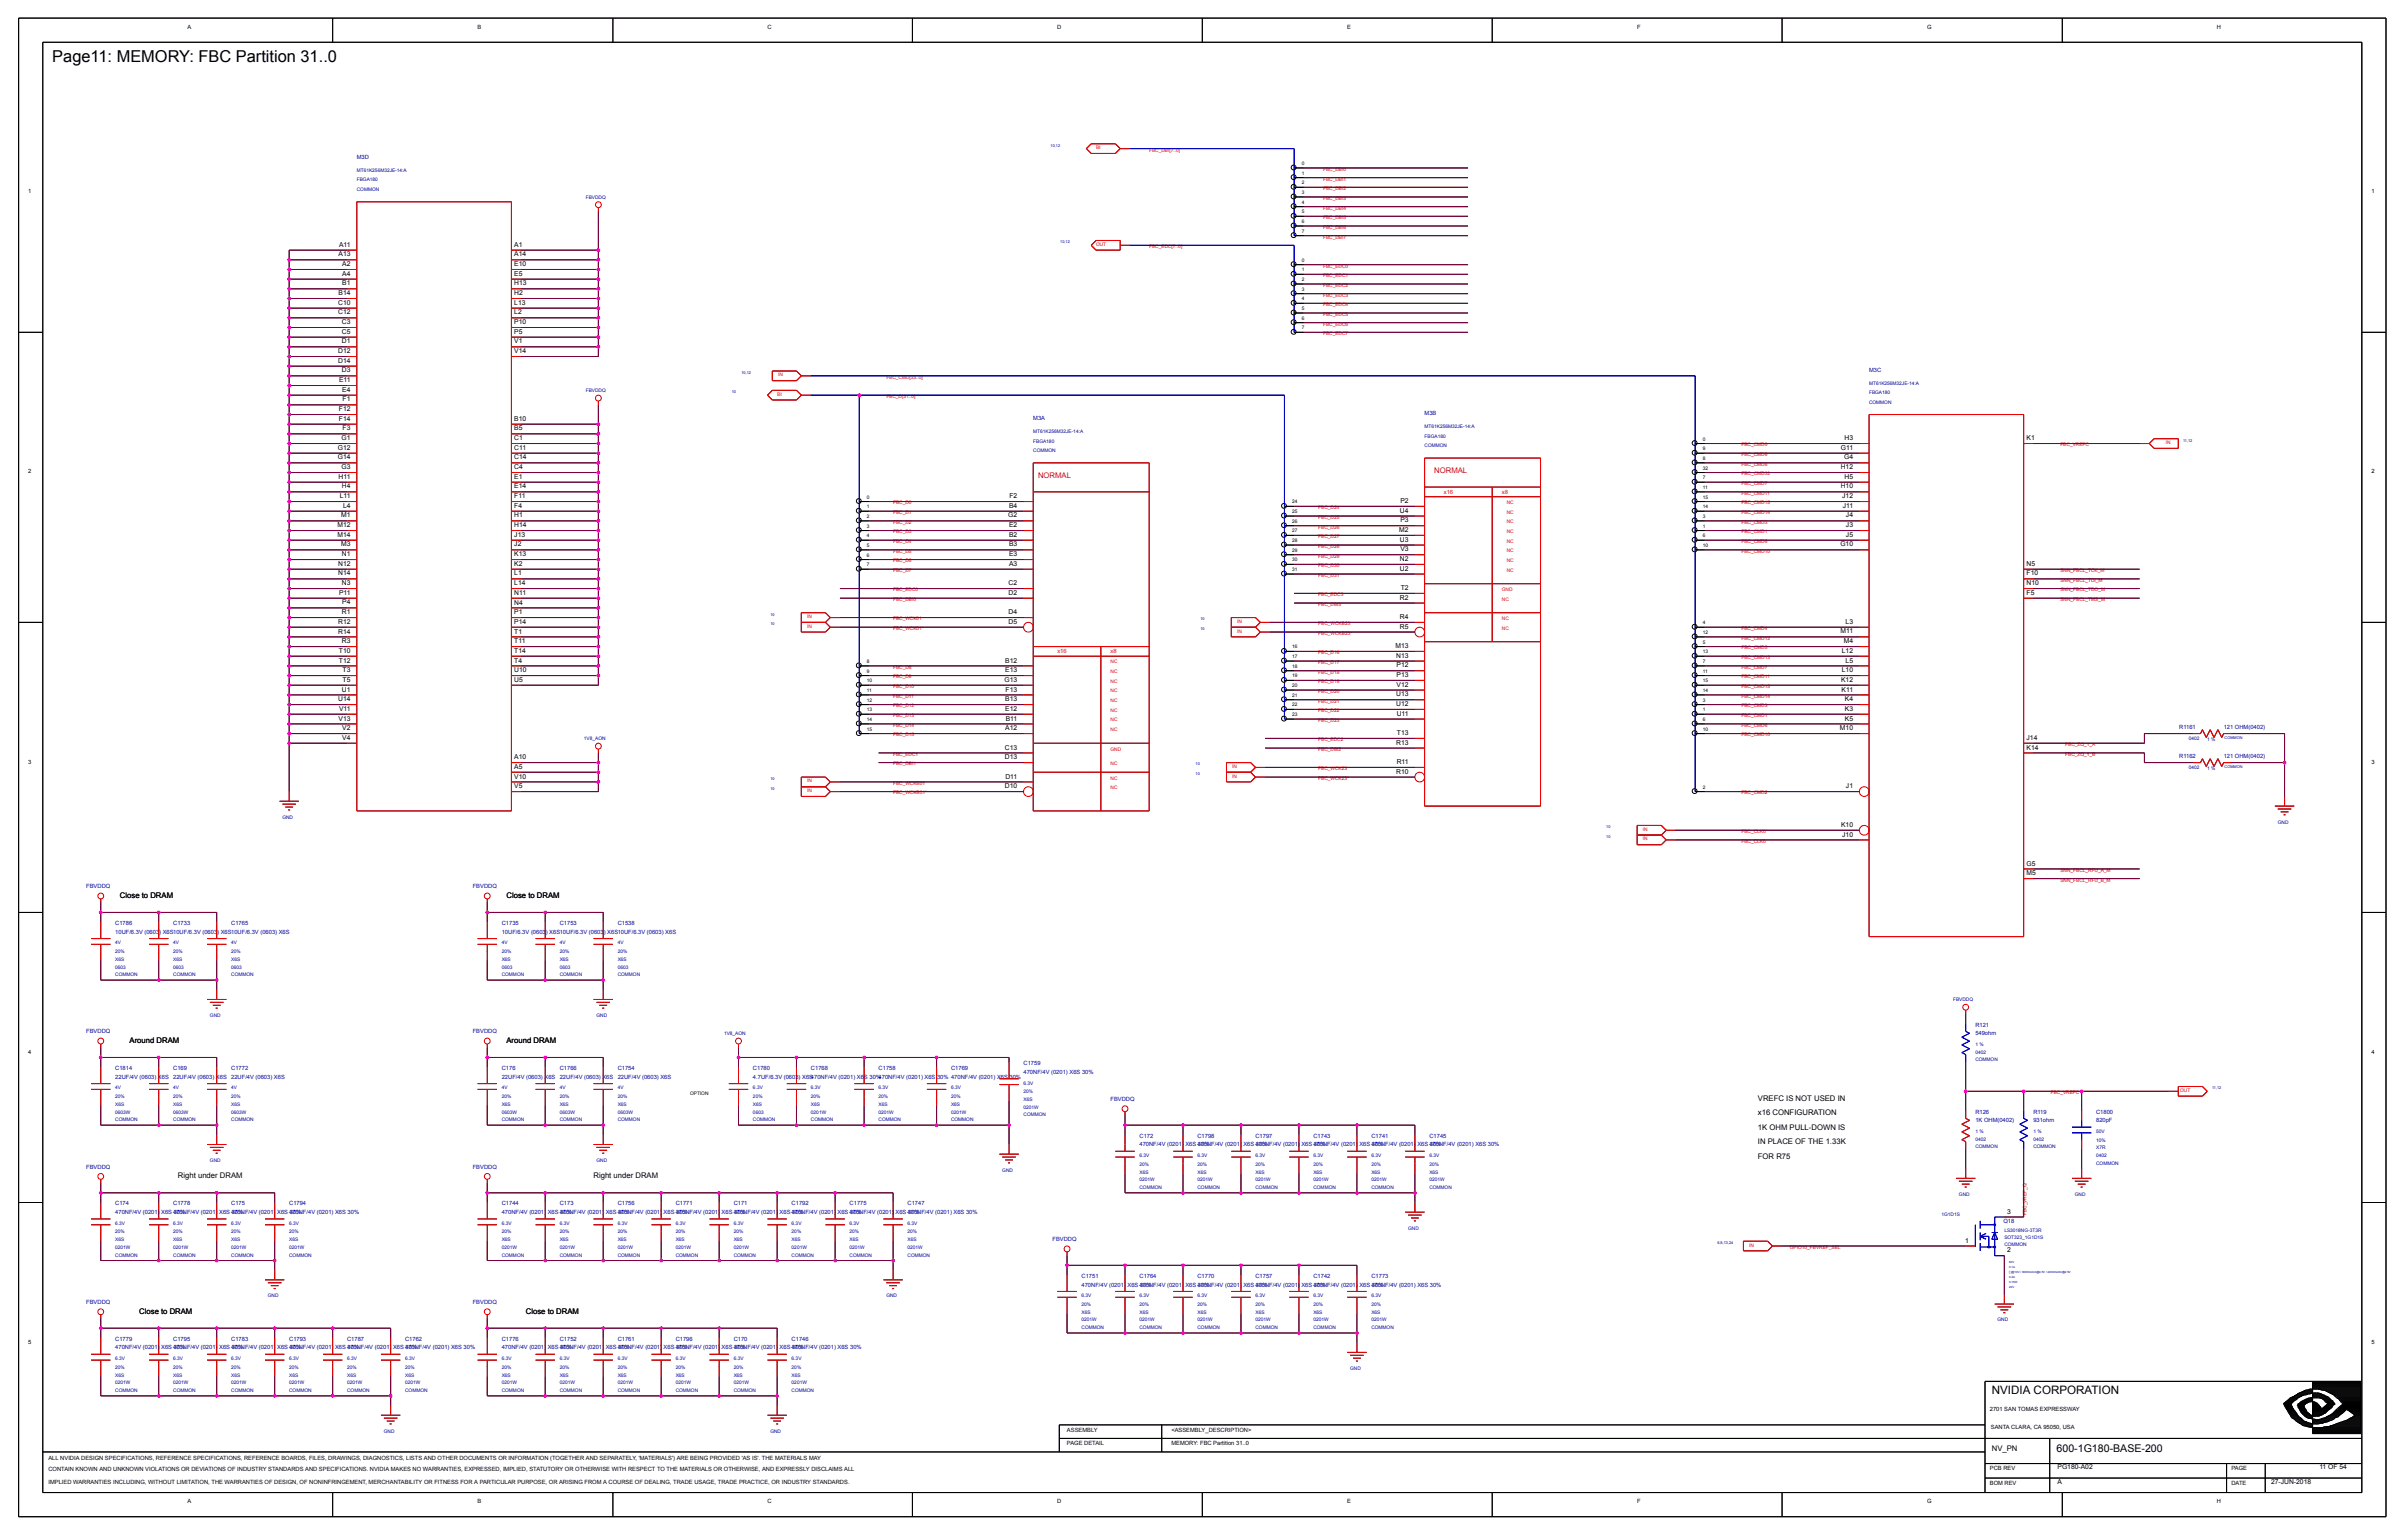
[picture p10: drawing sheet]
<svg xmlns="http://www.w3.org/2000/svg" width="191mm" height="122mm" viewBox="0 0 191 122" stroke-linecap="round" stroke-linejoin="round" font-family="sans-serif">
<defs><g id="words">
<text font-size="1.3" x="4.1" y="4.9">Page11: MEMORY: FBC Partition 31..0</text>
<text font-size=".9" x="157.8" y="110.4">NVIDIA CORPORATION</text>
<text font-size=".8" x="162.9" y="115">600-1G180-BASE-200</text>
<g font-size=".6" fill="#f00">
<text x="82.2" y="37.9">NORMAL</text>
<text x="113.6" y="37.5">NORMAL</text>
</g>
<g font-size=".6">
<text x="9.5" y="71.1">Close to DRAM</text>
<text x="40.1" y="71.1">Close to DRAM</text>
<text x="10.3" y="82.6">Around DRAM</text>
<text x="40.1" y="82.6">Around DRAM</text>
<text x="139.3" y="89.5">1K OHM PULL-DOWN IS</text>
<text x="139.3" y="87.2">VREFC IS NOT USED IN</text>
<text x="139.3" y="88.3">x16 CONFIGURATION</text>
<text x="14.1" y="93.3">Right under DRAM</text>
<text x="47" y="93.3">Right under DRAM</text>
<text x="139.3" y="91.8">FOR R75</text>
<text x="139.3" y="90.6">IN PLACE OF THE 1.33K</text>
<text x="11" y="104">Close to DRAM</text>
<text x="41.7" y="104">Close to DRAM</text>
<text x="157.8" y="114.9">NV_PN</text>
</g>
<g font-size=".5">
<text x="14.9" y="2.3">A</text>
<text x="37.8" y="2.3">B</text>
<text x="60.8" y="2.3">C</text>
<text x="83.8" y="2.3">D</text>
<text x="106.7" y="2.3">E</text>
<text x="129.7" y="2.3">F</text>
<text x="152.7" y="2.3">G</text>
<text x="175.7" y="2.3">H</text>
<text x="2.2" y="15.3">1</text>
<text x="187.9" y="15.3">1</text>
<text x="26.8" y="23.4">B14</text>
<text x="26.8" y="20.3">A13</text>
<text x="26.9" y="19.5">A11</text>
<text x="27.1" y="22.6">B1</text>
<text x="27.1" y="21.8">A4</text>
<text x="27.1" y="21.1">A2</text>
<text x="40.8" y="23.4">H2</text>
<text x="40.8" y="22.6">H13</text>
<text x="40.8" y="21.8">E5</text>
<text x="40.8" y="21.1">E10</text>
<text x="40.8" y="20.3">A14</text>
<text x="40.8" y="19.5">A1</text>
<text x="26.8" y="28.7">D14</text>
<text x="26.8" y="28">D12</text>
<text x="26.8" y="24.9">C12</text>
<text x="26.8" y="24.1">C10</text>
<text x="27.1" y="29.5">D3</text>
<text x="27.1" y="27.2">D1</text>
<text x="27.1" y="26.4">C5</text>
<text x="27.1" y="25.7">C3</text>
<text x="40.8" y="28">V14</text>
<text x="40.8" y="27.2">V1</text>
<text x="40.8" y="26.4">P5</text>
<text x="40.8" y="25.7">P10</text>
<text x="40.8" y="24.9">L2</text>
<text x="40.8" y="24.1">L13</text>
<text x="26.8" y="35.6">G12</text>
<text x="26.9" y="33.3">F14</text>
<text x="26.9" y="32.6">F12</text>
<text x="26.9" y="30.3">E11</text>
<text x="27.1" y="34.9">G1</text>
<text x="27.1" y="31">E4</text>
<text x="27.1" y="34.1">F3</text>
<text x="27.1" y="31.8">F1</text>
<text x="40.8" y="35.6">C11</text>
<text x="40.8" y="34.9">C1</text>
<text x="40.8" y="34.1">B5</text>
<text x="40.8" y="33.3">B10</text>
<text x="145.9" y="35.6">G11</text>
<text x="146.1" y="34.9">H3</text>
<text x="160.6" y="34.9">K1</text>
<text x="2.2" y="37.5">2</text>
<text x="26.7" y="41.7">M12</text>
<text x="26.8" y="36.4">G14</text>
<text x="26.8" y="37.9">H11</text>
<text x="26.9" y="39.4">L11</text>
<text x="27" y="41">M1</text>
<text x="27.1" y="37.1">G3</text>
<text x="27.1" y="38.7">H4</text>
<text x="27.2" y="40.2">L4</text>
<text x="40.8" y="41.7">H14</text>
<text x="40.8" y="41">H1</text>
<text x="40.8" y="40.2">F4</text>
<text x="40.8" y="39.4">F11</text>
<text x="40.8" y="38.7">E14</text>
<text x="40.8" y="37.9">E1</text>
<text x="40.8" y="37.1">C4</text>
<text x="40.8" y="36.4">C14</text>
<text x="79.9" y="41">G2</text>
<text x="79.9" y="41.7">E2</text>
<text x="79.9" y="40.2">B4</text>
<text x="80" y="39.4">F2</text>
<text x="110.9" y="40.6">U4</text>
<text x="111" y="41.4">P3</text>
<text x="111" y="39.8">P2</text>
<text x="145.8" y="38.7">H10</text>
<text x="145.8" y="37.1">H12</text>
<text x="146" y="39.4">J12</text>
<text x="146" y="40.2">J11</text>
<text x="146.1" y="36.4">G4</text>
<text x="146.1" y="37.9">H5</text>
<text x="146.3" y="41.7">J3</text>
<text x="146.3" y="41">J4</text>
<text x="187.9" y="37.5">2</text>
<text x="26.7" y="42.5">M14</text>
<text x="26.8" y="45.6">N14</text>
<text x="26.8" y="44.8">N12</text>
<text x="26.9" y="47.1">P11</text>
<text x="27" y="43.3">M3</text>
<text x="27.1" y="46.3">N3</text>
<text x="27.1" y="44">N1</text>
<text x="27.1" y="47.9">P4</text>
<text x="40.8" y="47.9">N4</text>
<text x="40.8" y="47.1">N11</text>
<text x="40.8" y="46.3">L14</text>
<text x="40.8" y="45.6">L1</text>
<text x="40.8" y="44.8">K2</text>
<text x="40.8" y="44">K13</text>
<text x="40.8" y="43.3">J2</text>
<text x="40.8" y="42.5">J13</text>
<text x="79.9" y="47.1">D2</text>
<text x="79.9" y="46.3">C2</text>
<text x="79.9" y="44.8">A3</text>
<text x="79.9" y="44">E3</text>
<text x="79.9" y="43.3">B3</text>
<text x="79.9" y="42.5">B2</text>
<text x="110.9" y="42.1">M2</text>
<text x="110.9" y="47.5">R2</text>
<text x="110.9" y="45.2">U2</text>
<text x="110.9" y="44.4">N2</text>
<text x="110.9" y="42.9">U3</text>
<text x="111" y="43.7">V3</text>
<text x="111" y="46.7">T2</text>
<text x="145.8" y="43.3">G10</text>
<text x="146.3" y="42.5">J5</text>
<text x="160.6" y="47.1">F5</text>
<text x="160.6" y="46.3">N10</text>
<text x="160.6" y="45.6">F10</text>
<text x="160.6" y="44.8">N5</text>
<text x="26.8" y="50.2">R14</text>
<text x="26.8" y="49.4">R12</text>
<text x="26.9" y="52.5">T12</text>
<text x="26.9" y="51.7">T10</text>
<text x="27.1" y="50.9">R3</text>
<text x="27.1" y="48.6">R1</text>
<text x="27.2" y="54">T5</text>
<text x="27.2" y="53.2">T3</text>
<text x="40.8" y="54">U5</text>
<text x="40.8" y="53.2">U10</text>
<text x="40.8" y="52.5">T4</text>
<text x="40.8" y="51.7">T14</text>
<text x="40.8" y="50.9">T11</text>
<text x="40.8" y="50.2">T1</text>
<text x="40.8" y="49.4">P14</text>
<text x="40.8" y="48.6">P1</text>
<text x="79.6" y="54">G13</text>
<text x="79.7" y="53.2">E13</text>
<text x="79.7" y="52.5">B12</text>
<text x="79.9" y="49.4">D5</text>
<text x="79.9" y="48.6">D4</text>
<text x="110.6" y="51.3">M13</text>
<text x="110.6" y="52.1">N13</text>
<text x="110.7" y="53.6">P13</text>
<text x="110.7" y="52.8">P12</text>
<text x="110.9" y="49.8">R5</text>
<text x="110.9" y="49">R4</text>
<text x="145.8" y="50.2">M11</text>
<text x="145.9" y="54">K12</text>
<text x="145.9" y="53.2">L10</text>
<text x="145.9" y="51.7">L12</text>
<text x="146.1" y="50.9">M4</text>
<text x="146.2" y="52.5">L5</text>
<text x="146.2" y="49.4">L3</text>
<text x="26.8" y="55.5">U14</text>
<text x="26.8" y="57.1">V13</text>
<text x="26.9" y="56.3">V11</text>
<text x="27.1" y="54.8">U1</text>
<text x="27.1" y="58.6">V4</text>
<text x="27.1" y="57.8">V2</text>
<text x="79.6" y="59.4">C13</text>
<text x="79.7" y="57.8">A12</text>
<text x="79.7" y="56.3">E12</text>
<text x="79.7" y="55.5">B13</text>
<text x="79.7" y="54.8">F13</text>
<text x="79.7" y="57.1">B11</text>
<text x="110.6" y="59">R13</text>
<text x="110.6" y="55.9">U12</text>
<text x="110.6" y="55.1">U13</text>
<text x="110.7" y="54.4">V12</text>
<text x="110.7" y="56.7">U11</text>
<text x="110.7" y="58.2">T13</text>
<text x="145.8" y="57.8">M10</text>
<text x="145.9" y="54.8">K11</text>
<text x="146.2" y="57.1">K5</text>
<text x="146.2" y="56.3">K3</text>
<text x="146.2" y="55.5">K4</text>
<text x="160.6" y="59.4">K14</text>
<text x="160.6" y="58.6">J14</text>
<text x="2.2" y="60.5">3</text>
<text x="40.8" y="62.4">V5</text>
<text x="40.8" y="61.7">V10</text>
<text x="40.8" y="60.9">A5</text>
<text x="40.8" y="60.1">A10</text>
<text x="79.6" y="62.4">D10</text>
<text x="79.6" y="60.1">D13</text>
<text x="79.7" y="61.7">D11</text>
<text x="110.6" y="61.3">R10</text>
<text x="110.7" y="60.5">R11</text>
<text x="145.9" y="65.5">K10</text>
<text x="146.3" y="62.4">J1</text>
<text x="187.9" y="60.5">3</text>
<text x="146" y="66.2">J10</text>
<text x="160.6" y="69.3">M5</text>
<text x="160.6" y="68.5">G5</text>
<text x="2.2" y="83.4">4</text>
<text x="187.9" y="83.4">4</text>
<text x="155.7" y="98.4">1</text>
<text x="159" y="99.2">2</text>
<text x="159" y="96.1">3</text>
<text x="2.2" y="106.4">5</text>
<text x="187.9" y="106.4">5</text>
<text x="84.5" y="113.4">ASSEMBLY</text>
<text x="92.8" y="113.4">&lt;ASSEMBLY_DESCRIPTION&gt;</text>
<text x="157.7" y="111.8">2701 SAN TOMAS EXPRESSWAY</text>
<text x="157.7" y="113.1">SANTA CLARA, CA 95050, USA</text>
<text x="3.8" y="116.5">CONTAIN KNOWN AND UNKNOWN VIOLATIONS OR DEVIATIONS OF INDUSTRY STANDARDS AND SPECIFICATIONS. NVIDIA MAKES NO WARRANTIES, EXPRESSED, IMPLIED, STATUTORY OR OTHERWISE WITH RESPECT TO THE MATERIALS OR OTHERWISE, AND EXPRESSLY DISCLAIMS ALL</text>
<text x="3.8" y="115.6">ALL NVIDIA DESIGN SPECIFICATIONS, REFERENCE SPECIFICATIONS, REFERENCE BOARDS, FILES, DRAWINGS, DIAGNOSTICS, LISTS AND OTHER DOCUMENTS OR INFORMATION (TOGETHER AND SEPARATELY, 'MATERIALS') ARE BEING PROVIDED 'AS IS'. THE MATERIALS MAY</text>
<text x="3.8" y="117.5">IMPLIED WARRANTIES INCLUDING, WITHOUT LIMITATION, THE WARRANTIES OF DESIGN, OF NONINFRINGEMENT, MERCHANTABILITY OR FITNESS FOR A PARTICULAR PURPOSE, OR ARISING FROM A COURSE OF DEALING, TRADE USAGE, TRADE PRACTICE, OR INDUSTRY STANDARDS.</text>
<text x="14.9" y="119">A</text>
<text x="37.8" y="119">B</text>
<text x="60.8" y="119">C</text>
<text x="83.8" y="119">D</text>
<text x="84.5" y="114.4">PAGE DETAIL</text>
<text x="92.8" y="114.4">MEMORY: FBC Partition 31..0</text>
<text x="106.7" y="119">E</text>
<text x="129.7" y="119">F</text>
<text x="152.7" y="119">G</text>
<text x="157.7" y="117.6">BOM REV</text>
<text x="157.7" y="116.4">PCB REV</text>
<text x="163" y="116.4">PG180-A02</text>
<text x="163" y="117.5">A</text>
<text x="175.7" y="119">H</text>
<text x="176.8" y="116.4">PAGE</text>
<text x="176.8" y="117.6">DATE</text>
<text x="179.9" y="117.5">27-JUN-2018</text>
<text x="183.8" y="116.4">11 OF 54</text>
</g>
<g font-size=".5" fill="#0000a0">
<text x="28.3" y="12.6">M3D</text>
<text x="148.1" y="29.5">M3C</text>
<text x="81.9" y="33.3">M3A</text>
<text x="112.9" y="32.9">M3B</text>
<text x="172.7" y="57.7">R1161</text>
<text x="176.2" y="57.7">121 OHM(0402)</text>
<text x="172.7" y="60">R1162</text>
<text x="176.2" y="60">121 OHM(0402)</text>
<text x="6.8" y="70.3">FBVDDQ</text>
<text x="37.5" y="70.3">FBVDDQ</text>
<text x="9.1" y="73.2">C1786</text>
<text x="9.1" y="73.9">10UF/6.3V (0603) X6S10UF/6.3V (0603) X6S10UF/6.3V (0603) X6S</text>
<text x="13.7" y="73.2">C1733</text>
<text x="18.3" y="73.2">C1765</text>
<text x="39.8" y="73.2">C1735</text>
<text x="39.8" y="73.9">10UF/6.3V (0603) X6S10UF/6.3V (0603) X6S10UF/6.3V (0603) X6S</text>
<text x="44.4" y="73.2">C1753</text>
<text x="48.9" y="73.2">C1538</text>
<text x="6.8" y="81.8">FBVDDQ</text>
<text x="37.5" y="81.8">FBVDDQ</text>
<text x="156.5" y="81.3">R121</text>
<text x="156.5" y="82">549ohm</text>
<text x="9.1" y="84.7">C1814</text>
<text x="9.1" y="85.4">22UF/4V (0603) X6S</text>
<text x="13.7" y="84.7">C169</text>
<text x="13.7" y="85.4">22UF/4V (0603) X6S</text>
<text x="18.3" y="84.7">C1772</text>
<text x="18.3" y="85.4">22UF/4V (0603) X6S</text>
<text x="39.8" y="84.7">C176</text>
<text x="39.8" y="85.4">22UF/4V (0603) X6S</text>
<text x="44.4" y="84.7">C1766</text>
<text x="44.4" y="85.4">22UF/4V (0603) X6S</text>
<text x="48.9" y="84.7">C1754</text>
<text x="48.9" y="85.4">22UF/4V (0603) X6S</text>
<text x="59.7" y="84.7">C1780</text>
<text x="59.7" y="85.4">4.7UF/6.3V (0603) X6S470NF/4V (0201) X6S 30%470NF/4V (0201) X6S 30% 470NF/4V (0201) X6S 30%</text>
<text x="64.3" y="84.7">C1768</text>
<text x="69.6" y="84.7">C1758</text>
<text x="75.4" y="84.7">C1769</text>
<text x="81.1" y="84.4">C1759</text>
<text x="81.1" y="85">470NF/4V (0201) X6S 30%</text>
<text x="88" y="87.2">FBVDDQ</text>
<text x="156.5" y="88.2">R126</text>
<text x="156.5" y="88.9">1K OHM(0402)</text>
<text x="161.1" y="88.2">R119</text>
<text x="161.1" y="88.9">931ohm</text>
<text x="166.1" y="88.2">C1800</text>
<text x="166.1" y="88.9">820pF</text>
<text x="6.8" y="92.5">FBVDDQ</text>
<text x="9.1" y="95.5">C174</text>
<text x="13.7" y="95.5">C1778</text>
<text x="18.3" y="95.5">C175</text>
<text x="22.9" y="95.5">C1794</text>
<text x="37.5" y="92.5">FBVDDQ</text>
<text x="39.8" y="95.5">C1744</text>
<text x="44.4" y="95.5">C173</text>
<text x="48.9" y="95.5">C1756</text>
<text x="53.5" y="95.5">C1771</text>
<text x="58.1" y="95.5">C171</text>
<text x="62.7" y="95.5">C1792</text>
<text x="67.3" y="95.5">C1775</text>
<text x="71.9" y="95.5">C1747</text>
<text x="90.3" y="90.1">C172</text>
<text x="90.3" y="90.8">470NF/4V (0201) X6S 30%</text>
<text x="94.9" y="90.1">C1798</text>
<text x="94.9" y="90.8">470NF/4V (0201) X6S 30%</text>
<text x="99.5" y="90.1">C1797</text>
<text x="99.5" y="90.8">470NF/4V (0201) X6S 30%</text>
<text x="104.1" y="90.1">C1743</text>
<text x="104.1" y="90.8">470NF/4V (0201) X6S 30%</text>
<text x="108.7" y="90.1">C1741</text>
<text x="108.7" y="90.8">470NF/4V (0201) X6S 30%</text>
<text x="113.3" y="90.1">C1745</text>
<text x="113.3" y="90.8">470NF/4V (0201) X6S 30%</text>
<text x="9.1" y="96.1">470NF/4V (0201) X6S 30%</text>
<text x="13.7" y="96.1">470NF/4V (0201) X6S 30%</text>
<text x="18.3" y="96.1">470NF/4V (0201) X6S 30%</text>
<text x="22.9" y="96.1">470NF/4V (0201) X6S 30%</text>
<text x="39.8" y="96.1">470NF/4V (0201) X6S 30%</text>
<text x="44.4" y="96.1">470NF/4V (0201) X6S 30%</text>
<text x="48.9" y="96.1">470NF/4V (0201) X6S 30%</text>
<text x="53.5" y="96.1">470NF/4V (0201) X6S 30%</text>
<text x="58.1" y="96.1">470NF/4V (0201) X6S 30%</text>
<text x="62.7" y="96.1">470NF/4V (0201) X6S 30%</text>
<text x="67.3" y="96.1">470NF/4V (0201) X6S 30%</text>
<text x="71.9" y="96.1">470NF/4V (0201) X6S 30%</text>
<text x="83.4" y="98.3">FBVDDQ</text>
<text x="85.7" y="101.2">C1751</text>
<text x="85.7" y="101.9">470NF/4V (0201) X6S 30%</text>
<text x="90.3" y="101.2">C1764</text>
<text x="90.3" y="101.9">470NF/4V (0201) X6S 30%</text>
<text x="94.9" y="101.2">C1770</text>
<text x="94.9" y="101.9">470NF/4V (0201) X6S 30%</text>
<text x="99.5" y="101.2">C1757</text>
<text x="99.5" y="101.9">470NF/4V (0201) X6S 30%</text>
<text x="104.1" y="101.2">C1742</text>
<text x="104.1" y="101.9">470NF/4V (0201) X6S 30%</text>
<text x="108.7" y="101.2">C1773</text>
<text x="108.7" y="101.9">470NF/4V (0201) X6S 30%</text>
<text x="158.7" y="96.8">Q18</text>
<text x="6.8" y="103.3">FBVDDQ</text>
<text x="9.1" y="106.2">C1779</text>
<text x="9.1" y="106.9">470NF/4V (0201) X6S 30%</text>
<text x="13.7" y="106.2">C1795</text>
<text x="13.7" y="106.9">470NF/4V (0201) X6S 30%</text>
<text x="18.3" y="106.2">C1783</text>
<text x="18.3" y="106.9">470NF/4V (0201) X6S 30%</text>
<text x="22.9" y="106.2">C1793</text>
<text x="22.9" y="106.9">470NF/4V (0201) X6S 30%</text>
<text x="27.5" y="106.2">C1787</text>
<text x="27.5" y="106.9">470NF/4V (0201) X6S 30%</text>
<text x="32.1" y="106.2">C1762</text>
<text x="32.1" y="106.9">470NF/4V (0201) X6S 30%</text>
<text x="37.5" y="103.3">FBVDDQ</text>
<text x="39.8" y="106.2">C1776</text>
<text x="39.8" y="106.9">470NF/4V (0201) X6S 30%</text>
<text x="44.4" y="106.2">C1752</text>
<text x="44.4" y="106.9">470NF/4V (0201) X6S 30%</text>
<text x="48.9" y="106.2">C1761</text>
<text x="48.9" y="106.9">470NF/4V (0201) X6S 30%</text>
<text x="53.5" y="106.2">C1796</text>
<text x="53.5" y="106.9">470NF/4V (0201) X6S 30%</text>
<text x="58.1" y="106.2">C170</text>
<text x="58.1" y="106.9">470NF/4V (0201) X6S 30%</text>
<text x="62.7" y="106.2">C1746</text>
<text x="62.7" y="106.9">470NF/4V (0201) X6S 30%</text>
</g>
<g font-size=".5" fill="#f00">
<text x="114.4" y="39.1">x16</text>
<text x="119" y="39.1">x8</text>
<text x="83.8" y="51.7">x16</text>
<text x="88" y="51.7">x8</text>
</g>
<g font-size=".4" fill="#f00">
<text x="86.8" y="11.8">BI</text>
<text x="91.1" y="12">FBC_DBI[7..0]</text>
<text x="104.8" y="13.5">FBC_DBI0</text>
<text x="104.8" y="14.3">FBC_DBI1</text>
<text x="104.8" y="15.1">FBC_DBI2</text>
<text x="104.8" y="15.8">FBC_DBI3</text>
<text x="104.8" y="16.6">FBC_DBI4</text>
<text x="104.8" y="17.4">FBC_DBI5</text>
<text x="86.8" y="19.5">OUT</text>
<text x="91.1" y="19.7">FBC_EDC[7..0]</text>
<text x="104.8" y="18.1">FBC_DBI6</text>
<text x="104.8" y="18.9">FBC_DBI7</text>
<text x="104.8" y="21.2">FBC_EDC0</text>
<text x="104.8" y="22">FBC_EDC1</text>
<text x="104.8" y="22.7">FBC_EDC2</text>
<text x="104.8" y="23.5">FBC_EDC3</text>
<text x="61.7" y="29.8">IN</text>
<text x="70.2" y="30">FBC_CMD[33..0]</text>
<text x="104.8" y="24.2">FBC_EDC4</text>
<text x="104.8" y="25">FBC_EDC5</text>
<text x="104.8" y="25.8">FBC_EDC6</text>
<text x="104.8" y="26.5">FBC_EDC7</text>
<text x="61.6" y="31.3">BI</text>
<text x="70.2" y="31.5">FBC_D[31..0]</text>
<text x="138" y="35.4">FBC_CMD0</text>
<text x="163.3" y="35.4">FBC_VREFC</text>
<text x="171.6" y="35.2">IN</text>
<text x="70.8" y="39.9">FBC_D0</text>
<text x="70.8" y="40.7">FBC_D1</text>
<text x="70.8" y="41.5">FBC_D2</text>
<text x="104.5" y="40.3">FBC_D24</text>
<text x="104.5" y="41.1">FBC_D25</text>
<text x="104.5" y="41.9">FBC_D26</text>
<text x="119.4" y="41.4">NC</text>
<text x="119.4" y="40.7">NC</text>
<text x="119.4" y="39.9">NC</text>
<text x="138" y="39.2">FBC_CMD11</text>
<text x="138" y="40.7">FBC_CMD14</text>
<text x="138" y="39.9">FBC_CMD15</text>
<text x="138" y="37.6">FBC_CMD32</text>
<text x="138" y="41.5">FBC_CMD3</text>
<text x="138" y="38.4">FBC_CMD7</text>
<text x="138" y="36.9">FBC_CMD8</text>
<text x="138" y="36.1">FBC_CMD9</text>
<text x="70.8" y="42.2">FBC_D3</text>
<text x="70.8" y="43">FBC_D4</text>
<text x="70.8" y="43.8">FBC_D5</text>
<text x="70.8" y="44.5">FBC_D6</text>
<text x="70.8" y="45.3">FBC_D7</text>
<text x="70.8" y="47.6">FBC_DBI0</text>
<text x="70.8" y="46.8">FBC_EDC0</text>
<text x="104.5" y="42.6">FBC_D27</text>
<text x="104.5" y="43.4">FBC_D28</text>
<text x="104.5" y="44.2">FBC_D29</text>
<text x="104.5" y="44.9">FBC_D30</text>
<text x="104.5" y="45.7">FBC_D31</text>
<text x="104.5" y="48">FBC_DBI3</text>
<text x="104.5" y="47.2">FBC_EDC3</text>
<text x="119" y="47.6">NC</text>
<text x="119" y="46.8">GND</text>
<text x="119.4" y="43">NC</text>
<text x="119.4" y="45.3">NC</text>
<text x="119.4" y="43.7">NC</text>
<text x="119.4" y="44.5">NC</text>
<text x="119.4" y="42.2">NC</text>
<text x="138" y="43.8">FBC_CMD10</text>
<text x="138" y="42.2">FBC_CMD1</text>
<text x="138" y="43">FBC_CMD6</text>
<text x="163.3" y="45.3">SNN_FBCL_TCK_M</text>
<text x="163.3" y="46.1">SNN_FBCL_TDI_M</text>
<text x="163.3" y="46.8">SNN_FBCL_TDO_M</text>
<text x="163.3" y="47.6">SNN_FBCL_TMS_M</text>
<text x="64" y="49.7">IN</text>
<text x="64" y="48.9">IN</text>
<text x="70.8" y="53">FBC_D8</text>
<text x="70.8" y="53.7">FBC_D9</text>
<text x="70.8" y="49.1">FBC_WCK01</text>
<text x="70.8" y="49.9">FBC_WCK01*</text>
<text x="88" y="53.3">NC</text>
<text x="88" y="52.5">NC</text>
<text x="98" y="50.1">IN</text>
<text x="98" y="49.3">IN</text>
<text x="104.5" y="51.8">FBC_D16</text>
<text x="104.5" y="52.6">FBC_D17</text>
<text x="104.5" y="53.3">FBC_D18</text>
<text x="104.5" y="49.5">FBC_WCKB23</text>
<text x="104.5" y="50.3">FBC_WCKB23*</text>
<text x="119" y="49.9">NC</text>
<text x="119" y="49.1">NC</text>
<text x="138" y="53.7">FBC_CMD11</text>
<text x="138" y="50.7">FBC_CMD12</text>
<text x="138" y="52.2">FBC_CMD13</text>
<text x="138" y="49.9">FBC_CMD4</text>
<text x="138" y="51.4">FBC_CMD5</text>
<text x="138" y="53">FBC_CMD7</text>
<text x="70.8" y="54.5">FBC_D10</text>
<text x="70.8" y="55.3">FBC_D11</text>
<text x="70.8" y="56">FBC_D12</text>
<text x="70.8" y="56.8">FBC_D13</text>
<text x="70.8" y="57.6">FBC_D14</text>
<text x="70.8" y="58.3">FBC_D15</text>
<text x="70.8" y="59.9">FBC_EDC1</text>
<text x="88" y="54.1">NC</text>
<text x="88" y="56.4">NC</text>
<text x="88" y="55.6">NC</text>
<text x="88" y="57.1">NC</text>
<text x="88" y="57.9">NC</text>
<text x="88" y="54.8">NC</text>
<text x="88" y="59.4">GND</text>
<text x="104.5" y="54.1">FBC_D19</text>
<text x="104.5" y="54.9">FBC_D20</text>
<text x="104.5" y="55.6">FBC_D21</text>
<text x="104.5" y="56.4">FBC_D22</text>
<text x="104.5" y="57.2">FBC_D23</text>
<text x="104.5" y="59.5">FBC_DBI2</text>
<text x="104.5" y="58.7">FBC_EDC2</text>
<text x="138" y="58.3">FBC_CMD10</text>
<text x="138" y="55.3">FBC_CMD14</text>
<text x="138" y="54.5">FBC_CMD15</text>
<text x="138" y="56.8">FBC_CMD1</text>
<text x="138" y="56">FBC_CMD3</text>
<text x="138" y="57.6">FBC_CMD6</text>
<text x="163.6" y="59.1">FBC_ZQ_1_A</text>
<text x="163.6" y="59.9">FBC_ZQ_1_B</text>
<text x="64" y="62.7">IN</text>
<text x="64" y="62">IN</text>
<text x="70.8" y="60.6">FBC_DBI1</text>
<text x="70.8" y="62.1">FBC_WCKB01</text>
<text x="70.8" y="62.9">FBC_WCKB01*</text>
<text x="88" y="60.6">NC</text>
<text x="88" y="61.7">NC</text>
<text x="88" y="62.5">NC</text>
<text x="97.6" y="61.6">IN</text>
<text x="97.6" y="60.8">IN</text>
<text x="104.5" y="61">FBC_WCK23</text>
<text x="104.5" y="61.8">FBC_WCK23*</text>
<text x="130.2" y="65.8">IN</text>
<text x="138" y="66">FBC_CLK0*</text>
<text x="138" y="62.9">FBC_CMD2</text>
<text x="130.2" y="66.5">IN</text>
<text x="138" y="66.7">FBC_CLK0</text>
<text x="163.3" y="69">SNN_FBCL_RFU_A_M</text>
<text x="163.3" y="69.8">SNN_FBCL_RFU_B_M</text>
<text x="162.5" y="86.6">FBC_VREFC</text>
<text x="172.7" y="86.5">OUT</text>
<text x="138.6" y="98.7">IN</text>
<text x="141.8" y="98.9">GPIO10_FBVREF_SEL</text>
<text x="160.6" y="96.2" transform="rotate(-90 160.6 96.2)">FBC_VREF_Q</text>
</g>
<g font-size=".4" fill="#0000a0">
<text x="28.3" y="14.4">FBGA180</text>
<text x="28.3" y="13.6">MT61K256M32JE-14:A</text>
<text x="28.3" y="15.1">COMMON</text>
<text x="46.4" y="15.8">FBVDDQ</text>
<text x="46.4" y="31.1">FBVDDQ</text>
<text x="81.9" y="35.8">COMMON</text>
<text x="81.9" y="35">FBGA180</text>
<text x="81.9" y="34.3">MT61K256M32JE-14:A</text>
<text x="112.9" y="33.9">MT61K256M32JE-14:A</text>
<text x="112.9" y="34.7">FBGA180</text>
<text x="112.9" y="35.4">COMMON</text>
<text x="148.1" y="30.4">MT61K256M32JE-14:A</text>
<text x="148.1" y="31.2">FBGA180</text>
<text x="148.1" y="32">COMMON</text>
<text x="46.3" y="58.6">1V8_AON</text>
<text x="173.4" y="58.6">0402</text>
<text x="174.9" y="58.7">1 %</text>
<text x="22.4" y="64.8">GND</text>
<text x="173.4" y="60.9">0402</text>
<text x="174.9" y="61">1 %</text>
<text x="180.5" y="65.2">GND</text>
<text x="9.1" y="76.1">X6S</text>
<text x="9.1" y="75.5">20%</text>
<text x="9.1" y="74.8">4V</text>
<text x="9.1" y="77.3">COMMON</text>
<text x="9.1" y="76.7">0603</text>
<text x="13.7" y="74.8">4V</text>
<text x="13.7" y="76.7">0603</text>
<text x="13.7" y="76.1">X6S</text>
<text x="13.7" y="77.3">COMMON</text>
<text x="13.7" y="75.5">20%</text>
<text x="18.3" y="75.5">20%</text>
<text x="18.3" y="74.8">4V</text>
<text x="18.3" y="76.1">X6S</text>
<text x="18.3" y="76.7">0603</text>
<text x="18.3" y="77.3">COMMON</text>
<text x="39.8" y="76.7">0603</text>
<text x="39.8" y="76.1">X6S</text>
<text x="39.8" y="75.5">20%</text>
<text x="39.8" y="74.8">4V</text>
<text x="39.8" y="77.3">COMMON</text>
<text x="44.4" y="76.7">0603</text>
<text x="44.4" y="74.8">4V</text>
<text x="44.4" y="76.1">X6S</text>
<text x="44.4" y="75.5">20%</text>
<text x="44.4" y="77.3">COMMON</text>
<text x="48.9" y="75.5">20%</text>
<text x="48.9" y="74.8">4V</text>
<text x="48.9" y="77.3">COMMON</text>
<text x="48.9" y="76.1">X6S</text>
<text x="48.9" y="76.7">0603</text>
<text x="16.6" y="80.5">GND</text>
<text x="47.3" y="80.5">GND</text>
<text x="57.4" y="82">1V8_AON</text>
<text x="154.8" y="79.3">FBVDDQ</text>
<text x="156.5" y="82.8">1 %</text>
<text x="156.5" y="83.4">0402</text>
<text x="9.1" y="87.6">X6S</text>
<text x="9.1" y="88.8">COMMON</text>
<text x="9.1" y="88.2">0603W</text>
<text x="9.1" y="87">20%</text>
<text x="9.1" y="86.3">4V</text>
<text x="13.7" y="88.8">COMMON</text>
<text x="13.7" y="88.2">0603W</text>
<text x="13.7" y="87.6">X6S</text>
<text x="13.7" y="87">20%</text>
<text x="13.7" y="86.3">4V</text>
<text x="18.3" y="87.6">X6S</text>
<text x="18.3" y="88.8">COMMON</text>
<text x="18.3" y="88.2">0603W</text>
<text x="18.3" y="87">20%</text>
<text x="18.3" y="86.3">4V</text>
<text x="39.8" y="87">20%</text>
<text x="39.8" y="87.6">X6S</text>
<text x="39.8" y="88.2">0603W</text>
<text x="39.8" y="88.8">COMMON</text>
<text x="39.8" y="86.3">4V</text>
<text x="44.4" y="87.6">X6S</text>
<text x="44.4" y="88.8">COMMON</text>
<text x="44.4" y="88.2">0603W</text>
<text x="44.4" y="87">20%</text>
<text x="44.4" y="86.3">4V</text>
<text x="48.9" y="87.6">X6S</text>
<text x="48.9" y="88.2">0603W</text>
<text x="48.9" y="88.8">COMMON</text>
<text x="48.9" y="87">20%</text>
<text x="48.9" y="86.3">4V</text>
<text x="59.7" y="87">20%</text>
<text x="59.7" y="87.6">X6S</text>
<text x="59.7" y="88.2">0603</text>
<text x="59.7" y="88.8">COMMON</text>
<text x="59.7" y="86.3">6.3V</text>
<text x="64.3" y="88.2">0201W</text>
<text x="64.3" y="87">20%</text>
<text x="64.3" y="86.3">6.3V</text>
<text x="64.3" y="87.6">X6S</text>
<text x="64.3" y="88.8">COMMON</text>
<text x="69.6" y="88.2">0201W</text>
<text x="69.6" y="87">20%</text>
<text x="69.6" y="86.3">6.3V</text>
<text x="69.6" y="87.6">X6S</text>
<text x="69.6" y="88.8">COMMON</text>
<text x="75.4" y="88.2">0201W</text>
<text x="75.4" y="87">20%</text>
<text x="75.4" y="86.3">6.3V</text>
<text x="75.4" y="87.6">X6S</text>
<text x="75.4" y="88.8">COMMON</text>
<text x="81.1" y="87.8">0201W</text>
<text x="81.1" y="86.6">20%</text>
<text x="81.1" y="85.9">6.3V</text>
<text x="81.1" y="87.2">X6S</text>
<text x="81.1" y="88.4">COMMON</text>
<text x="156.5" y="89.7">1 %</text>
<text x="156.5" y="84">COMMON</text>
<text x="161.1" y="89.7">1 %</text>
<text x="166.1" y="89.7">50V</text>
<text x="16.6" y="92">GND</text>
<text x="47.3" y="92">GND</text>
<text x="79.4" y="92.8">GND</text>
<text x="90.3" y="94.2">COMMON</text>
<text x="90.3" y="92.9">X6S</text>
<text x="90.3" y="91.6">6.3V</text>
<text x="90.3" y="92.3">20%</text>
<text x="90.3" y="93.5">0201W</text>
<text x="94.9" y="94.2">COMMON</text>
<text x="94.9" y="92.9">X6S</text>
<text x="94.9" y="91.6">6.3V</text>
<text x="94.9" y="92.3">20%</text>
<text x="94.9" y="93.5">0201W</text>
<text x="99.5" y="94.2">COMMON</text>
<text x="99.5" y="92.9">X6S</text>
<text x="99.5" y="91.6">6.3V</text>
<text x="99.5" y="92.3">20%</text>
<text x="99.5" y="93.5">0201W</text>
<text x="104.1" y="94.2">COMMON</text>
<text x="104.1" y="92.9">X6S</text>
<text x="104.1" y="91.6">6.3V</text>
<text x="104.1" y="92.3">20%</text>
<text x="104.1" y="93.5">0201W</text>
<text x="108.7" y="94.2">COMMON</text>
<text x="108.7" y="92.9">X6S</text>
<text x="108.7" y="91.6">6.3V</text>
<text x="108.7" y="92.3">20%</text>
<text x="108.7" y="93.5">0201W</text>
<text x="113.3" y="94.2">COMMON</text>
<text x="113.3" y="92.9">X6S</text>
<text x="113.3" y="91.6">6.3V</text>
<text x="113.3" y="92.3">20%</text>
<text x="113.3" y="93.5">0201W</text>
<text x="155.2" y="94.7">GND</text>
<text x="156.5" y="90.9">COMMON</text>
<text x="156.5" y="90.3">0402</text>
<text x="161.1" y="90.9">COMMON</text>
<text x="161.1" y="90.3">0402</text>
<text x="164.4" y="94.7">GND</text>
<text x="166.1" y="90.4">10%</text>
<text x="166.1" y="91">X7R</text>
<text x="166.1" y="91.6">0402</text>
<text x="166.1" y="92.2">COMMON</text>
<text x="9.1" y="98.9">0201W</text>
<text x="9.1" y="97.7">20%</text>
<text x="9.1" y="97">6.3V</text>
<text x="9.1" y="98.3">X6S</text>
<text x="9.1" y="99.5">COMMON</text>
<text x="13.7" y="98.9">0201W</text>
<text x="13.7" y="97.7">20%</text>
<text x="13.7" y="97">6.3V</text>
<text x="13.7" y="98.3">X6S</text>
<text x="13.7" y="99.5">COMMON</text>
<text x="18.3" y="99.5">COMMON</text>
<text x="18.3" y="98.9">0201W</text>
<text x="18.3" y="97.7">20%</text>
<text x="18.3" y="97">6.3V</text>
<text x="18.3" y="98.3">X6S</text>
<text x="22.9" y="99.5">COMMON</text>
<text x="22.9" y="98.3">X6S</text>
<text x="22.9" y="98.9">0201W</text>
<text x="22.9" y="97.7">20%</text>
<text x="22.9" y="97">6.3V</text>
<text x="39.8" y="98.9">0201W</text>
<text x="39.8" y="97.7">20%</text>
<text x="39.8" y="97">6.3V</text>
<text x="39.8" y="98.3">X6S</text>
<text x="39.8" y="99.5">COMMON</text>
<text x="44.4" y="98.9">0201W</text>
<text x="44.4" y="97.7">20%</text>
<text x="44.4" y="97">6.3V</text>
<text x="44.4" y="98.3">X6S</text>
<text x="44.4" y="99.5">COMMON</text>
<text x="48.9" y="98.9">0201W</text>
<text x="48.9" y="97.7">20%</text>
<text x="48.9" y="97">6.3V</text>
<text x="48.9" y="98.3">X6S</text>
<text x="48.9" y="99.5">COMMON</text>
<text x="53.5" y="98.9">0201W</text>
<text x="53.5" y="97.7">20%</text>
<text x="53.5" y="97">6.3V</text>
<text x="53.5" y="98.3">X6S</text>
<text x="53.5" y="99.5">COMMON</text>
<text x="58.1" y="98.9">0201W</text>
<text x="58.1" y="97.7">20%</text>
<text x="58.1" y="97">6.3V</text>
<text x="58.1" y="98.3">X6S</text>
<text x="58.1" y="99.5">COMMON</text>
<text x="62.7" y="98.9">0201W</text>
<text x="62.7" y="97.7">20%</text>
<text x="62.7" y="97">6.3V</text>
<text x="62.7" y="98.3">X6S</text>
<text x="62.7" y="99.5">COMMON</text>
<text x="67.3" y="98.9">0201W</text>
<text x="67.3" y="97.7">20%</text>
<text x="67.3" y="97">6.3V</text>
<text x="67.3" y="98.3">X6S</text>
<text x="67.3" y="99.5">COMMON</text>
<text x="71.9" y="98.9">0201W</text>
<text x="71.9" y="97.7">20%</text>
<text x="71.9" y="97">6.3V</text>
<text x="71.9" y="98.3">X6S</text>
<text x="71.9" y="99.5">COMMON</text>
<text x="111.6" y="97.4">GND</text>
<text x="153.8" y="96.3">1G1D1S</text>
<text x="158.8" y="97.6">LS3018NG-3T3R</text>
<text x="158.8" y="98.7">COMMON</text>
<text x="158.8" y="98.1">SOT323_1G1D1S</text>
<text x="9.1" y="107.7">6.3V</text>
<text x="13.7" y="107.7">6.3V</text>
<text x="18.3" y="107.7">6.3V</text>
<text x="21.2" y="102.7">GND</text>
<text x="22.9" y="107.7">6.3V</text>
<text x="27.5" y="107.7">6.3V</text>
<text x="32.1" y="107.7">6.3V</text>
<text x="39.8" y="107.7">6.3V</text>
<text x="44.4" y="107.7">6.3V</text>
<text x="48.9" y="107.7">6.3V</text>
<text x="53.5" y="107.7">6.3V</text>
<text x="58.1" y="107.7">6.3V</text>
<text x="62.7" y="107.7">6.3V</text>
<text x="70.2" y="102.7">GND</text>
<text x="85.7" y="104.6">0201W</text>
<text x="85.7" y="103.4">20%</text>
<text x="85.7" y="102.7">6.3V</text>
<text x="85.7" y="104">X6S</text>
<text x="85.7" y="105.3">COMMON</text>
<text x="90.3" y="104.6">0201W</text>
<text x="90.3" y="103.4">20%</text>
<text x="90.3" y="102.7">6.3V</text>
<text x="90.3" y="104">X6S</text>
<text x="90.3" y="105.3">COMMON</text>
<text x="94.9" y="104.6">0201W</text>
<text x="94.9" y="103.4">20%</text>
<text x="94.9" y="102.7">6.3V</text>
<text x="94.9" y="104">X6S</text>
<text x="94.9" y="105.3">COMMON</text>
<text x="99.5" y="104.6">0201W</text>
<text x="99.5" y="103.4">20%</text>
<text x="99.5" y="102.7">6.3V</text>
<text x="99.5" y="104">X6S</text>
<text x="99.5" y="105.3">COMMON</text>
<text x="104.1" y="104.6">0201W</text>
<text x="104.1" y="103.4">20%</text>
<text x="104.1" y="102.7">6.3V</text>
<text x="104.1" y="104">X6S</text>
<text x="104.1" y="105.3">COMMON</text>
<text x="108.7" y="104.6">0201W</text>
<text x="108.7" y="103.4">20%</text>
<text x="108.7" y="102.7">6.3V</text>
<text x="108.7" y="104">X6S</text>
<text x="108.7" y="105.3">COMMON</text>
<text x="158.3" y="104.6">GND</text>
<text x="9.1" y="109.6">0201W</text>
<text x="9.1" y="108.4">20%</text>
<text x="9.1" y="109">X6S</text>
<text x="9.1" y="110.2">COMMON</text>
<text x="13.7" y="109.6">0201W</text>
<text x="13.7" y="108.4">20%</text>
<text x="13.7" y="109">X6S</text>
<text x="13.7" y="110.2">COMMON</text>
<text x="18.3" y="109">X6S</text>
<text x="18.3" y="109.6">0201W</text>
<text x="18.3" y="108.4">20%</text>
<text x="18.3" y="110.2">COMMON</text>
<text x="22.9" y="109.6">0201W</text>
<text x="22.9" y="108.4">20%</text>
<text x="22.9" y="109">X6S</text>
<text x="22.9" y="110.2">COMMON</text>
<text x="27.5" y="109.6">0201W</text>
<text x="27.5" y="108.4">20%</text>
<text x="27.5" y="109">X6S</text>
<text x="27.5" y="110.2">COMMON</text>
<text x="30.4" y="113.4">GND</text>
<text x="32.1" y="109.6">0201W</text>
<text x="32.1" y="108.4">20%</text>
<text x="32.1" y="109">X6S</text>
<text x="32.1" y="110.2">COMMON</text>
<text x="39.8" y="109.6">0201W</text>
<text x="39.8" y="108.4">20%</text>
<text x="39.8" y="109">X6S</text>
<text x="39.8" y="110.2">COMMON</text>
<text x="44.4" y="109.6">0201W</text>
<text x="44.4" y="108.4">20%</text>
<text x="44.4" y="109">X6S</text>
<text x="44.4" y="110.2">COMMON</text>
<text x="48.9" y="109.6">0201W</text>
<text x="48.9" y="108.4">20%</text>
<text x="48.9" y="109">X6S</text>
<text x="48.9" y="110.2">COMMON</text>
<text x="53.5" y="109.6">0201W</text>
<text x="53.5" y="108.4">20%</text>
<text x="53.5" y="109">X6S</text>
<text x="53.5" y="110.2">COMMON</text>
<text x="58.1" y="109.6">0201W</text>
<text x="58.1" y="108.4">20%</text>
<text x="58.1" y="109">X6S</text>
<text x="58.1" y="110.2">COMMON</text>
<text x="61" y="113.4">GND</text>
<text x="62.7" y="109.6">0201W</text>
<text x="62.7" y="108.4">20%</text>
<text x="62.7" y="109">X6S</text>
<text x="62.7" y="110.2">COMMON</text>
<text x="107" y="108.5">GND</text>
</g>
<g font-size=".4">
<text x="103.1" y="17.7">6</text>
<text x="103.1" y="16.9">5</text>
<text x="103.1" y="16.1">4</text>
<text x="103.1" y="15.4">3</text>
<text x="103.1" y="14.6">2</text>
<text x="103.1" y="13.8">1</text>
<text x="103.1" y="13.1">0</text>
<text x="103.1" y="23.8">4</text>
<text x="103.1" y="23">3</text>
<text x="103.1" y="22.3">2</text>
<text x="103.1" y="21.5">1</text>
<text x="103.1" y="20.7">0</text>
<text x="103.1" y="18.4">7</text>
<text x="103.1" y="26.1">7</text>
<text x="103.1" y="25.3">6</text>
<text x="103.1" y="24.5">5</text>
<text x="134.9" y="35.7">9</text>
<text x="134.9" y="34.9">0</text>
<text x="68.7" y="41.8">3</text>
<text x="68.7" y="41">2</text>
<text x="68.7" y="40.2">1</text>
<text x="68.7" y="39.5">0</text>
<text x="102.4" y="41.4">26</text>
<text x="102.4" y="40.6">25</text>
<text x="102.4" y="39.9">24</text>
<text x="134.9" y="41.8">1</text>
<text x="134.9" y="41">3</text>
<text x="134.9" y="40.2">14</text>
<text x="134.9" y="39.5">15</text>
<text x="134.9" y="38.7">11</text>
<text x="134.9" y="37.9">7</text>
<text x="134.9" y="37.2">32</text>
<text x="134.9" y="36.4">8</text>
<text x="68.7" y="44.8">7</text>
<text x="68.7" y="44.1">6</text>
<text x="68.7" y="43.3">5</text>
<text x="68.7" y="42.5">4</text>
<text x="102.4" y="45.2">31</text>
<text x="102.4" y="44.5">30</text>
<text x="102.4" y="43.7">29</text>
<text x="102.4" y="42.9">28</text>
<text x="102.4" y="42.2">27</text>
<text x="134.9" y="43.3">10</text>
<text x="134.9" y="42.5">6</text>
<text x="68.7" y="53.3">9</text>
<text x="68.7" y="52.5">8</text>
<text x="102.4" y="53.6">19</text>
<text x="102.4" y="52.9">18</text>
<text x="102.4" y="52.1">17</text>
<text x="102.4" y="51.3">16</text>
<text x="134.9" y="53.3">11</text>
<text x="134.9" y="52.5">7</text>
<text x="134.9" y="51.7">13</text>
<text x="134.9" y="51">5</text>
<text x="134.9" y="50.2">12</text>
<text x="134.9" y="49.4">4</text>
<text x="68.7" y="57.9">15</text>
<text x="68.7" y="57.1">14</text>
<text x="68.7" y="56.3">13</text>
<text x="68.7" y="55.6">12</text>
<text x="68.7" y="54.8">11</text>
<text x="68.7" y="54">10</text>
<text x="102.4" y="56.7">23</text>
<text x="102.4" y="55.9">22</text>
<text x="102.4" y="55.2">21</text>
<text x="102.4" y="54.4">20</text>
<text x="134.9" y="57.9">10</text>
<text x="134.9" y="57.1">6</text>
<text x="134.9" y="56.3">1</text>
<text x="134.9" y="55.6">3</text>
<text x="134.9" y="54.8">14</text>
<text x="134.9" y="54">15</text>
<text x="134.9" y="62.5">2</text>
<text x="54.7" y="86.7">OPTION</text>
</g>
<g font-size=".3" fill="#0000a0">
<text x="83.2" y="11.6">10,12</text>
<text x="84" y="19.3">10,12</text>
<text x="58.7" y="29.6">10,12</text>
<text x="58" y="31.1">10</text>
<text x="173" y="35">11,12</text>
<text x="61" y="49.5">10</text>
<text x="61" y="48.7">10</text>
<text x="95.1" y="49.9">10</text>
<text x="95.1" y="49.1">10</text>
<text x="176.3" y="58.5">COMMON</text>
<text x="61" y="62.5">10</text>
<text x="61" y="61.8">10</text>
<text x="94.7" y="61.4">10</text>
<text x="94.7" y="60.6">10</text>
<text x="127.3" y="65.6">10</text>
<text x="176.3" y="60.8">COMMON</text>
<text x="127.3" y="66.4">10</text>
<text x="175.3" y="86.3">11,12</text>
<text x="136.1" y="98.5">6,8,13,24</text>
</g>
<g font-size=".2" fill="#0000a0">
<text x="159.2" y="100.8">[ ]@10V / 3000mohm@4.5V / 4000mohm@2.5V</text>
<text x="159.2" y="100.4">0.1A</text>
<text x="159.2" y="101.6">0.15W</text>
<text x="159.2" y="101.2">0.4A</text>
<text x="159.2" y="100">60V</text>
<text x="159.2" y="102">20V</text>
</g>
</g></defs>
<g fill="#000">
<path d="M27.5 19.8h.8zM40.5 19.8h.8zM47.4 19.8v.8zM47.4 16.4v.3zM86.1 11.8l.4-.4zM86.5 12.2h1.9zM86.1 11.8l.4 .4zM86.5 19.4l.3-.4zM86.8 19h2zM86.5 19.4l.3 .4zM88.4 12.2l.4-.4zM86.5 11.4h1.9z"/>
<path d="M88.4 11.4l.4 .4zM88.8 19v.8zM86.8 19.8h2zM88.8 11.8h.7zM88.8 19.4h.7zM22.9 38.9v.8zM22.9 38.2v.7zM22.9 37.4v.8zM22.9 36.7v.7zM22.9 35.9v.8zM22.9 35.1v.8zM22.9 34.4v.7z"/>
<path d="M22.9 33.6v.8zM22.9 32.8v.8zM22.9 32.1v.7zM22.9 31.3v.8zM22.9 30.5v.8zM22.9 29.8v.7zM22.9 29v.8zM22.9 28.2v.8zM22.9 27.5v.7zM22.9 26.7v.8zM22.9 25.9v.8zM22.9 25.2v.7z"/>
<path d="M22.9 24.4v.8zM22.9 23.6v.8zM22.9 22.9v.7zM22.9 22.1v.8zM22.9 21.3v.8zM22.9 20.6v.7zM22.9 19.8v.8zM27.5 39.7h.8zM27.5 38.9h.8zM27.5 38.2h.8zM27.5 37.4h.8zM27.5 36.7h.8z"/>
<path d="M27.5 35.9h.8zM27.5 35.1h.8zM27.5 34.4h.8zM27.5 33.6h.8zM27.5 32.8h.8zM27.5 32.1h.8zM27.5 31.3h.8zM27.5 30.5h.8zM27.5 29.8h.8zM27.5 29h.8zM27.5 28.2h.8zM27.5 27.5h.8z"/>
<path d="M27.5 26.7h.8zM27.5 25.9h.8zM27.5 25.2h.8zM27.5 24.4h.8zM27.5 23.6h.8zM27.5 22.9h.8zM27.5 22.1h.8zM27.5 21.3h.8zM27.5 20.6h.8zM40.5 39.7h.8zM40.5 38.9h.8zM40.5 38.2h.8z"/>
<path d="M40.5 37.4h.8zM40.5 36.7h.8zM40.5 35.9h.8zM40.5 35.1h.8zM40.5 34.4h.8zM40.5 33.6h.8zM40.5 28.2h.8zM40.5 27.5h.8zM40.5 26.7h.8zM40.5 25.9h.8zM40.5 25.2h.8zM40.5 24.4h.8z"/>
<path d="M40.5 23.6h.8zM40.5 22.9h.8zM40.5 22.1h.8zM40.5 21.3h.8zM40.5 20.6h.8zM47.4 39.7v.8zM47.4 38.9v.8zM47.4 38.2v.7zM47.4 37.4v.8zM47.4 36.7v.7zM47.4 35.9v.8zM47.4 35.1v.8z"/>
<path d="M47.4 34.4v.7zM47.4 33.6v.8zM47.4 27.5v.7zM47.4 26.7v.8zM47.4 25.9v.8zM47.4 25.2v.7zM47.4 24.4v.8zM47.4 23.6v.8zM47.4 22.9v.7zM47.4 22.1v.8zM47.4 21.3v.8zM47.4 20.6v.7z"/>
<path d="M47.4 32.1v1.5zM47.4 31.8v.3zM60.8 31.3l.4-.4zM61.2 31.7h1.9zM60.8 31.3l.4 .4zM61.2 29.4v.7zM61.2 30.1h1.9zM63.1 31.7l.4-.4zM61.2 30.9h1.9zM61.2 29.4h1.9zM63.1 30.1l.4-.3zM63.1 30.9l.4 .4z"/>
<path d="M63.1 29.4l.4 .4zM63.5 29.8h.8zM63.5 31.3h.8zM81.1 39.7h.8zM147.3 35.9h.8zM147.3 36.7h.8zM147.3 37.4h.8zM147.3 38.2h.8zM147.3 38.9h.8zM147.3 39.7h.8zM147.3 35.1h.8zM160.3 35.1h.8z"/>
<path d="M170.3 35.1l.4-.4zM169.5 35.1h.8zM170.7 34.7h1.9zM170.3 35.1l.4 .4zM172.6 34.7v.8zM170.7 35.5h1.9zM22.9 58.1v.8zM22.9 57.3v.8zM22.9 56.6v.7zM22.9 55.8v.8zM22.9 55v.8zM22.9 54.3v.7z"/>
<path d="M22.9 53.5v.8zM22.9 52.7v.8zM22.9 52v.7zM22.9 51.2v.8zM22.9 50.4v.8zM22.9 49.7v.7zM22.9 48.9v.8zM22.9 48.1v.8zM22.9 47.4v.7zM22.9 46.6v.8zM22.9 45.8v.8zM22.9 45.1v.7z"/>
<path d="M22.9 44.3v.8zM22.9 43.5v.8zM22.9 42.8v.7zM22.9 42v.8zM22.9 41.2v.8zM22.9 40.5v.7zM22.9 39.7v.8zM27.5 58.9h.8zM27.5 58.1h.8zM27.5 57.3h.8zM27.5 56.6h.8zM27.5 55.8h.8z"/>
<path d="M27.5 55h.8zM27.5 54.3h.8zM27.5 53.5h.8zM27.5 52.7h.8zM27.5 52h.8zM27.5 51.2h.8zM27.5 50.4h.8zM27.5 49.7h.8zM27.5 48.9h.8zM27.5 48.1h.8zM27.5 47.4h.8zM27.5 46.6h.8z"/>
<path d="M27.5 45.8h.8zM27.5 45.1h.8zM27.5 44.3h.8zM27.5 43.5h.8zM27.5 42.8h.8zM27.5 42h.8zM27.5 41.2h.8zM27.5 40.5h.8zM40.5 54.3h.8zM40.5 53.5h.8zM40.5 52.7h.8zM40.5 52h.8z"/>
<path d="M40.5 51.2h.8zM40.5 50.4h.8zM40.5 49.7h.8zM40.5 48.9h.8zM40.5 48.1h.8zM40.5 47.4h.8zM40.5 46.6h.8zM40.5 45.8h.8zM40.5 45.1h.8zM40.5 44.3h.8zM40.5 43.5h.8zM40.5 42.8h.8z"/>
<path d="M40.5 42h.8zM40.5 41.2h.8zM40.5 40.5h.8zM47.4 59.6v.8zM47.4 51.2v.8zM47.4 50.4v.8zM47.4 49.7v.7zM47.4 48.9v.8zM47.4 48.1v.8zM47.4 47.4v.7zM47.4 46.6v.8zM47.4 45.8v.8z"/>
<path d="M47.4 45.1v.7zM47.4 44.3v.8zM47.4 43.5v.8zM47.4 42.8v.7zM47.4 42v.8zM47.4 41.2v.8zM47.4 40.5v.7zM47.4 53.5v.8zM47.4 52.7v.8zM47.4 52v.7zM47.4 59.3v.3zM63.5 49.3v.8z"/>
<path d="M63.5 50.1h1.9zM63.5 48.5v.8zM63.5 49.3h1.9zM65.4 50.1l.4-.4zM63.5 48.5h1.9zM65.4 49.3l.4-.4zM65.4 49.3l.4 .4zM65.8 49.7h.8zM65.4 48.5l.4 .4zM65.8 48.9h.8zM81.1 47.4h.8zM81.1 59.6h.8z"/>
<path d="M81.1 45.1h.8zM81.1 58.1h.8zM81.1 42h.8zM81.1 48.9h.8zM81.1 40.5h.8zM81.1 41.2h.8zM81.1 43.5h.8zM81.1 42.8h.8zM81.1 44.3h.8zM81.1 46.6h.8zM81.1 55h.8zM81.1 57.3h.8z"/>
<path d="M81.1 56.6h.8zM81.1 52.7h.8zM81.1 53.5h.8zM81.1 54.3h.8zM81.1 55.8h.8zM97.6 49.7v.7zM97.6 50.4h1.9zM97.6 48.9v.8zM97.6 49.7h1.9zM99.5 50.4l.4-.3zM97.6 48.9h1.9zM99.5 49.7l.4-.4z"/>
<path d="M99.5 49.7l.4 .4zM99.9 50.1h.7zM99.5 48.9l.4 .4zM99.9 49.3h.7zM112.1 53.1h.8zM112.1 54.6h.8zM112.1 55.4h.8zM112.1 56.2h.8zM112.1 58.5h.8zM112.1 49.3h.8zM112.1 44.7h.8zM112.1 43.2h.8z"/>
<path d="M112.1 42.4h.8zM112.1 41.6h.8zM112.1 40.9h.8zM112.1 40.1h.8zM112.1 47.8h.8zM112.1 47h.8zM112.1 52.3h.8zM112.1 51.6h.8zM112.1 59.2h.8zM112.1 56.9h.8zM112.1 53.9h.8zM112.1 45.5h.8z"/>
<path d="M112.1 43.9h.8zM147.3 43.5h.8zM147.3 49.7h.8zM147.3 50.4h.8zM147.3 51.2h.8zM147.3 52h.8zM147.3 52.7h.8zM147.3 53.5h.8zM147.3 54.3h.8zM147.3 40.5h.8zM147.3 55h.8zM147.3 41.2h.8z"/>
<path d="M147.3 55.8h.8zM147.3 42h.8zM147.3 56.6h.8zM147.3 57.3h.8zM147.3 58.1h.8zM147.3 42.8h.8zM160.3 59.6h.8zM160.3 58.9h.8zM160.3 47.4h.8zM160.3 46.6h.8zM160.3 45.8h.8zM160.3 45.1h.8z"/>
<path d="M169.9 58.1v.8zM173.7 58.1h.7zM174.5 57.8l-.1 .3zM174.5 57.8l.3 .6zM175.1 57.8l-.3 .6zM175.1 57.8l.3 .6zM175.7 57.8l-.3 .6zM175.7 57.8l.3 .6zM176.2 58.1l-.2 .3zM176.2 58.1h.6zM8 72.3v.7zM8 71.5v.8z"/>
<path d="M8 76.1v1.5zM8 74.8v.5zM8 73.8v.5zM8 73v.8zM8 75.3v.8zM8 71.2v.3zM7.2 74.3h1.5zM7.2 74.8h1.5zM12.6 72.3v.7zM12.6 76.1v1.5zM12.6 74.8v.5zM12.6 73.8v.5z"/>
<path d="M12.6 73v.8zM12.6 75.3v.8zM11.8 74.3h1.5zM11.8 74.8h1.5zM16.4 79.1h1.5zM16.6 79.4h1.1zM17.1 79.8h.1zM17.2 72.3v.7zM17.2 77.6v.8zM17.2 76.1v1.5zM17.2 74.8v.5zM17.2 73.8v.5z"/>
<path d="M17.2 73v.8zM17.2 75.3v.8zM17.2 78.4v.7zM16.9 79.6h.6zM16.4 74.3h1.5zM16.4 74.8h1.5zM22.1 63.4h1.6zM22.4 63.7h1zM22.8 64.1h.2zM22.9 62.7v.7zM22.6 63.9h.6zM38.6 72.3v.7z"/>
<path d="M38.6 71.5v.8zM38.6 76.1v1.5zM38.6 74.8v.5zM38.6 73.8v.5zM38.6 73v.8zM38.6 75.3v.8zM38.6 71.2v.3zM37.8 74.3h1.6zM37.8 74.8h1.6zM40.5 62.7h.8zM40.5 61.9h.8zM40.5 61.2h.8z"/>
<path d="M40.5 60.4h.8zM43.2 72.3v.7zM43.2 76.1v1.5zM43.2 74.8v.5zM43.2 73.8v.5zM43.2 73v.8zM43.2 75.3v.8zM42.4 74.3h1.6zM42.4 74.8h1.6zM47 79.1h1.6zM47.3 79.4h1zM47.4 61.9v.8z"/>
<path d="M47.4 61.2v.7zM47.4 60.4v.8zM47.7 79.8h.2zM47.8 72.3v.7zM47.8 77.6v.8zM47.8 76.1v1.5zM47.8 74.8v.5zM47.8 73.8v.5zM47.8 73v.8zM47.8 75.3v.8zM47.8 78.4v.7zM47.5 79.6h.6z"/>
<path d="M47 74.3h1.6zM47 74.8h1.6zM63.5 62.3v.8zM63.5 63.1h1.9zM63.5 61.5v.8zM63.5 62.3h1.9zM65.4 63.1l.4-.4zM63.5 61.5h1.9zM65.8 61.9l-.4 .4zM65.4 62.3l.4 .4zM65.8 62.7h.8zM65.4 61.5l.4 .4z"/>
<path d="M65.8 61.9h.8zM81.1 60.4h.8zM81.1 61.9h.8zM97.2 61.2v.7zM97.2 61.9h1.9zM97.2 60.4v.8zM97.2 61.2h1.9zM99.1 61.9l.4-.4zM97.2 60.4h1.9zM99.1 61.2l.4-.4zM99.1 61.2l.4 .3zM99.5 61.5h.7z"/>
<path d="M99.1 60.4l.4 .4zM99.5 60.8h.7zM112.1 60.8h.8zM129.7 66.1v.8zM129.7 66.9h1.9zM129.7 65.4v.7zM129.7 66.1h1.9zM131.6 66.9l.4-.4zM129.7 65.4h1.9zM131.6 66.1l.4-.4zM131.6 66.1l.4 .4zM132 66.5h.8z"/>
<path d="M131.6 65.4l.4 .3zM132 65.7h.8zM147.3 66.5h.8zM155.7 80v.3zM160.3 69.6h.8zM160.3 68.8h.8zM169.9 59.6v.8zM173.7 60.4h.7zM174.5 60.1l-.1 .3zM174.5 60.1l.3 .6zM175.1 60.1l-.3 .6zM175.1 60.1l.3 .6z"/>
<path d="M175.7 60.1l-.3 .6zM175.7 60.1l.3 .6zM176.2 60.4l-.2 .3zM176.2 60.4h.6zM180.2 63.8h1.6zM180.5 64.1h1.1zM180.9 64.5h.2zM181 63.1v.7zM180.7 64.3h.6zM8 94.5v.7zM8 93.7v.8zM8 83.7v.8z"/>
<path d="M8 83v.7zM8 98.3v1.5zM8 87.6v1.5zM8 86.3v.5zM8 85.3v.5zM8 84.5v.8zM8 86.8v.8zM8 97v.5zM8 96v.5zM8 95.2v.8zM8 97.5v.8zM8 93.4v.3z"/>
<path d="M8 82.7v.3zM7.2 85.8h1.5zM7.2 86.3h1.5zM7.2 96.5h1.5zM7.2 97h1.5zM12.6 83.7v.8zM12.6 94.5v.7zM12.6 98.3v1.5zM12.6 87.6v1.5zM12.6 97v.5zM12.6 96v.5zM12.6 95.2v.8z"/>
<path d="M12.6 97.5v.8zM12.6 86.3v.5zM12.6 85.3v.5zM12.6 84.5v.8zM12.6 86.8v.8zM11.8 96.5h1.5zM11.8 97h1.5zM11.8 85.8h1.5zM11.8 86.3h1.5zM16.4 90.6h1.5zM16.6 90.9h1.1zM17.1 91.3h.1z"/>
<path d="M17.2 83.7v.8zM17.2 94.5v.7zM17.2 89.1v.8zM17.2 98.3v1.5zM17.2 87.6v1.5zM17.2 97v.5zM17.2 96v.5zM17.2 95.2v.8zM17.2 97.5v.8zM17.2 86.3v.5zM17.2 85.3v.5zM17.2 84.5v.8z"/>
<path d="M17.2 86.8v.8zM17.2 89.9v.7zM16.9 91.1h.6zM16.4 96.5h1.5zM16.4 97h1.5zM16.4 85.8h1.5zM16.4 86.3h1.5zM21.8 94.5v.7zM21.8 99.8v.8zM21.8 98.3v1.5zM21.8 97v.5zM21.8 96v.5z"/>
<path d="M21.8 95.2v.8zM21.8 97.5v.8zM21 96.5h1.5zM21 97h1.5zM38.6 94.5v.7zM38.6 93.7v.8zM38.6 83.7v.8zM38.6 83v.7zM38.6 98.3v1.5zM38.6 87.6v1.5zM38.6 97v.5zM38.6 96v.5z"/>
<path d="M38.6 95.2v.8zM38.6 97.5v.8zM38.6 86.3v.5zM38.6 85.3v.5zM38.6 84.5v.8zM38.6 86.8v.8zM38.6 93.4v.3zM38.6 82.7v.3zM37.8 96.5h1.6zM37.8 97h1.6zM37.8 85.8h1.6zM37.8 86.3h1.6z"/>
<path d="M43.2 94.5v.7zM43.2 83.7v.8zM43.2 87.6v1.5zM43.2 98.3v1.5zM43.2 97v.5zM43.2 96v.5zM43.2 95.2v.8zM43.2 97.5v.8zM43.2 86.3v.5zM43.2 85.3v.5zM43.2 84.5v.8zM43.2 86.8v.8z"/>
<path d="M42.4 96.5h1.6zM42.4 97h1.6zM42.4 85.8h1.6zM42.4 86.3h1.6zM47 90.6h1.6zM47.3 90.9h1zM47.7 91.3h.2zM47.8 94.5v.7zM47.8 83.7v.8zM47.8 98.3v1.5zM47.8 89.1v.8zM47.8 87.6v1.5z"/>
<path d="M47.8 97v.5zM47.8 96v.5zM47.8 95.2v.8zM47.8 97.5v.8zM47.8 86.3v.5zM47.8 85.3v.5zM47.8 84.5v.8zM47.8 86.8v.8zM47.8 89.9v.7zM47.5 91.1h.6zM47 96.5h1.6zM47 97h1.6z"/>
<path d="M47 85.8h1.6zM47 86.3h1.6zM52.4 94.5v.7zM52.4 98.3v1.5zM52.4 97v.5zM52.4 96v.5zM52.4 95.2v.8zM52.4 97.5v.8zM51.6 96.5h1.6zM51.6 97h1.6zM57 94.5v.7zM57 98.3v1.5z"/>
<path d="M57 97v.5zM57 96v.5zM57 95.2v.8zM57 97.5v.8zM56.2 96.5h1.5zM56.2 97h1.5zM58.5 83.7v.8zM58.5 83v.7zM58.5 87.6v1.5zM58.5 86.3v.5zM58.5 85.3v.5zM58.5 84.5v.8z"/>
<path d="M58.5 86.8v.8zM58.5 82.7v.3zM57.7 85.8h1.6zM57.7 86.3h1.6zM61.6 94.5v.7zM61.6 98.3v1.5zM61.6 97v.5zM61.6 96v.5zM61.6 95.2v.8zM61.6 97.5v.8zM60.8 96.5h1.5zM60.8 97h1.5z"/>
<path d="M63.1 83.7v.8zM63.1 87.6v1.5zM63.1 86.3v.5zM63.1 85.3v.5zM63.1 84.5v.8zM63.1 86.8v.8zM62.3 85.8h1.6zM62.3 86.3h1.6zM66.2 94.5v.7zM66.2 98.3v1.5zM66.2 97v.5zM66.2 96v.5z"/>
<path d="M66.2 95.2v.8zM66.2 97.5v.8zM65.4 96.5h1.5zM65.4 97h1.5zM68.5 83.7v.8zM68.5 87.6v1.5zM68.5 86.3v.5zM68.5 85.3v.5zM68.5 84.5v.8zM68.5 86.8v.8zM67.7 85.8h1.5zM67.7 86.3h1.5z"/>
<path d="M70.8 94.5v.7zM70.8 98.3v1.5zM70.8 97v.5zM70.8 96v.5zM70.8 95.2v.8zM70.8 97.5v.8zM70 96.5h1.5zM70 97h1.5zM74.2 83.7v.8zM74.2 87.6v1.5zM74.2 86.3v.5zM74.2 85.3v.5z"/>
<path d="M74.2 84.5v.8zM74.2 86.8v.8zM73.4 85.8h1.6zM73.4 86.3h1.6zM79.2 91.4h1.5zM79.4 91.6h1.1zM79.9 92.1h.1zM80 83.7v.4zM80 89.1v1.5zM80 87.2v1.9zM80 85.9v.5zM80 84.9v.5z"/>
<path d="M80 84.1v.8zM80 86.4v.8zM80 90.6v.8zM79.6 91.9h.7zM79.2 85.4h1.5zM79.2 85.9h1.5zM84.5 99.1v.3zM89.1 89.1v.8zM89.1 88.3v.8zM89.1 92.9v1.6zM89.1 91.6v.6zM89.1 90.6v.6z"/>
<path d="M89.1 89.9v.7zM89.1 92.2v.7zM89.1 88v.3zM88.4 91.2h1.5zM88.4 91.6h1.5zM93.7 89.1v.8zM93.7 92.9v1.6zM93.7 91.6v.6zM93.7 90.6v.6zM93.7 89.9v.7zM93.7 92.2v.7zM93 91.2h1.5z"/>
<path d="M93 91.6h1.5zM98.3 89.1v.8zM98.3 92.9v1.6zM98.3 91.6v.6zM98.3 90.6v.6zM98.3 89.9v.7zM98.3 92.2v.7zM97.6 91.2h1.5zM97.6 91.6h1.5zM102.9 89.1v.8zM102.9 92.9v1.6zM102.9 91.6v.6z"/>
<path d="M102.9 90.6v.6zM102.9 89.9v.7zM102.9 92.2v.7zM102.2 91.2h1.5zM102.2 91.6h1.5zM107.5 89.1v.8zM107.5 92.9v1.6zM107.5 91.6v.6zM107.5 90.6v.6zM107.5 89.9v.7zM107.5 92.2v.7zM106.7 91.2h1.6z"/>
<path d="M106.7 91.6h1.6zM111.3 96h1.6zM111.6 96.2h1zM112 96.7h.2zM112.1 89.1v.8zM112.1 94.5v.7zM112.1 92.9v1.6zM112.1 91.6v.6zM112.1 90.6v.6zM112.1 89.9v.7zM112.1 92.2v.7zM112.1 95.2v.8z"/>
<path d="M111.8 96.4h.6zM111.3 91.2h1.6zM111.3 91.6h1.6zM138.1 98.3v.8zM138.1 99.1h2zM138.1 98.3h2zM140.1 99.1l.3-.4zM140.1 98.3l.3 .4zM140.4 98.7h.8zM155 93.3h1.5zM155.2 93.5h1.1zM155.4 90.2l.3 .2z"/>
<path d="M155.4 89.6l.7 .3zM155.4 89.6l.7-.3zM155.4 89l.7-.3zM155.4 83.4l.3 .1zM155.4 82.7l.7 .3zM155.4 82.7l.7-.3zM155.4 82.1l.7-.3zM155.7 94h.1zM155.7 86.4v1.5zM155.7 80.3v.8zM155.7 91v1.5zM155.7 90.4v.6z"/>
<path d="M155.7 87.9v.7zM155.7 83.5v.6zM155.7 81.1v.6zM155.7 92.5v.8zM155.4 90.2l.7-.3zM155.4 89l.7 .3zM155.7 88.6l.4 .1zM155.4 83.4l.7-.4zM155.4 82.1l.7 .3zM155.7 81.7l.4 .1zM155.4 93.8h.7zM156.5 97v1.7z"/>
<path d="M155.7 98.7h.8zM156.9 97h1.1zM156.9 98.7h1.1zM156.9 98.4v.7zM156.9 97.6v.6zM156.9 96.7v.6zM156.9 97.9l.5-.2zM156.9 97.9l.5 .2zM157.6 97.9v.8zM156.9 97.9h.7zM157.8 97.6h.5zM157.8 98.1h.5z"/>
<path d="M158 97.6l-.2 .5zM158 96.4h.8zM158 99.4h.8zM158 97.6l.3 .5zM158.8 96.4h1.5zM160 90.2l.3 .2zM160 89.6l.6 .3zM160 89.6l.6-.3zM160 89l.6-.3zM160.3 86.4v1.5zM160.3 90.4v.6zM160.3 87.9v.7z"/>
<path d="M160 90.2l.6-.3zM160 89l.6 .3zM160.3 88.6l.3 .1zM164.2 93.3h1.5zM164.4 93.5h1.1zM164.9 94h.1zM164.9 86.4v1.5zM164.9 91v1.5zM164.9 89.7v.5zM164.9 88.7v.6zM164.9 87.9v.8zM164.9 90.2v.8z"/>
<path d="M164.9 92.5v.8zM164.6 93.8h.6zM164.2 89.3h1.5zM164.2 89.7h1.5zM171.8 86.4h.8zM172.6 86.8h1.9zM172.6 86v.8zM174.5 86.8l.4-.4zM172.6 86h1.9zM174.5 86l.4 .4zM8 105.2v.7zM8 104.4v.8z"/>
<path d="M8 109v1.5zM8 107.7v.5zM8 106.7v.5zM8 105.9v.8zM8 108.2v.8zM8 104.1v.3zM7.2 107.2h1.5zM7.2 107.7h1.5zM12.6 105.2v.7zM12.6 109v1.5zM12.6 107.7v.5zM12.6 106.7v.5z"/>
<path d="M12.6 105.9v.8zM12.6 108.2v.8zM11.8 107.2h1.5zM11.8 107.7h1.5zM17.2 105.2v.7zM17.2 109v1.5zM17.2 107.7v.5zM17.2 106.7v.5zM17.2 105.9v.8zM17.2 108.2v.8zM16.4 107.2h1.5zM16.4 107.7h1.5z"/>
<path d="M21 101.3h1.5zM21.2 101.6h1.1zM21.7 102h.1zM21.8 105.2v.7zM21.8 109v1.5zM21.8 107.7v.5zM21.8 106.7v.5zM21.8 105.9v.8zM21.8 108.2v.8zM21.8 100.6v.7zM21.5 101.8h.6zM21 107.2h1.5z"/>
<path d="M21 107.7h1.5zM26.4 105.2v.7zM26.4 109v1.5zM26.4 107.7v.5zM26.4 106.7v.5zM26.4 105.9v.8zM26.4 108.2v.8zM25.6 107.2h1.5zM25.6 107.7h1.5zM30.2 112.1h1.5zM30.4 112.3h1.1zM30.9 112.8h.1z"/>
<path d="M31 105.2v.7zM31 110.5v.8zM31 109v1.5zM31 107.7v.5zM31 106.7v.5zM31 105.9v.8zM31 108.2v.8zM31 111.3v.8zM30.6 112.5h.7zM30.2 107.2h1.5zM30.2 107.7h1.5zM38.6 105.2v.7z"/>
<path d="M38.6 104.4v.8zM38.6 109v1.5zM38.6 107.7v.5zM38.6 106.7v.5zM38.6 105.9v.8zM38.6 108.2v.8zM38.6 104.1v.3zM37.8 107.2h1.6zM37.8 107.7h1.6zM43.2 105.2v.7zM43.2 109v1.5zM43.2 107.7v.5z"/>
<path d="M43.2 106.7v.5zM43.2 105.9v.8zM43.2 108.2v.8zM42.4 107.2h1.6zM42.4 107.7h1.6zM47.8 105.2v.7zM47.8 109v1.5zM47.8 107.7v.5zM47.8 106.7v.5zM47.8 105.9v.8zM47.8 108.2v.8zM47 107.2h1.6z"/>
<path d="M47 107.7h1.6zM52.4 105.2v.7zM52.4 109v1.5zM52.4 107.7v.5zM52.4 106.7v.5zM52.4 105.9v.8zM52.4 108.2v.8zM51.6 107.2h1.6zM51.6 107.7h1.6zM57 105.2v.7zM57 109v1.5zM57 107.7v.5z"/>
<path d="M57 106.7v.5zM57 105.9v.8zM57 108.2v.8zM56.2 107.2h1.5zM56.2 107.7h1.5zM60.8 112.1h1.5zM61 112.3h1.1zM61.5 112.8h.2zM61.6 105.2v.7zM61.6 110.5v.8zM61.6 109v1.5zM61.6 107.7v.5z"/>
<path d="M61.6 106.7v.5zM61.6 105.9v.8zM61.6 108.2v.8zM61.6 111.3v.8zM61.3 112.5h.6zM60.8 107.2h1.5zM60.8 107.7h1.5zM70 101.3h1.5zM70.2 101.6h1.1zM70.7 102h.1zM70.8 99.8v.8zM70.8 100.6v.7z"/>
<path d="M70.5 101.8h.6zM84.5 100.2v.8zM84.5 99.4v.8zM84.5 104v1.6zM84.5 102.7v.6zM84.5 101.7v.6zM84.5 101v.7zM84.5 103.3v.7zM83.8 102.3h1.5zM83.8 102.7h1.5zM89.1 100.2v.8zM89.1 104v1.6z"/>
<path d="M89.1 102.7v.6zM89.1 101.7v.6zM89.1 101v.7zM89.1 103.3v.7zM88.4 102.3h1.5zM88.4 102.7h1.5zM93.7 100.2v.8zM93.7 104v1.6zM93.7 102.7v.6zM93.7 101.7v.6zM93.7 101v.7zM93.7 103.3v.7z"/>
<path d="M93 102.3h1.5zM93 102.7h1.5zM98.3 100.2v.8zM98.3 104v1.6zM98.3 102.7v.6zM98.3 101.7v.6zM98.3 101v.7zM98.3 103.3v.7zM97.6 102.3h1.5zM97.6 102.7h1.5zM102.9 100.2v.8zM102.9 104v1.6z"/>
<path d="M102.9 102.7v.6zM102.9 101.7v.6zM102.9 101v.7zM102.9 103.3v.7zM102.2 102.3h1.5zM102.2 102.7h1.5zM106.7 107.1h1.6zM107 107.3h1.1zM107.4 107.8h.2zM107.5 100.2v.8zM107.5 105.6v.7zM107.5 104v1.6z"/>
<path d="M107.5 102.7v.6zM107.5 101.7v.6zM107.5 101v.7zM107.5 103.3v.7zM107.5 106.3v.8zM107.2 107.5h.6zM106.7 102.3h1.6zM106.7 102.7h1.6zM158 103.3h1.6zM158.3 103.5h1zM158.7 104h.2zM158.8 102.5v.8z"/>
<path d="M158.5 103.7h.6z"/>
</g>
<g fill="none" stroke="#f00" stroke-width=".08">
<path d="M27.5 19.8h.8M28.3 16h12.2v48.2h-12.2zM40.5 19.8h.8M47.4 16.4v.3M86.1 11.8l.4-.4h1.9l.4 .4-.4 .4h-1.9zM86.8 19h2v.8h-2l-.3-.4zM88.8 11.8h.7M88.8 19.4h.7M27.5 36.7h.8M27.5 38.9h.8M27.5 39.7h.8M27.5 38.2h.8"/>
<path d="M27.5 37.4h.8M27.5 35.9h.8M27.5 35.1h.8M27.5 34.4h.8M27.5 33.6h.8M27.5 32.8h.8M27.5 32.1h.8M27.5 31.3h.8M27.5 30.5h.8M27.5 29.8h.8M27.5 29h.8M27.5 28.2h.8"/>
<path d="M27.5 27.5h.8M27.5 26.7h.8M27.5 25.9h.8M27.5 25.2h.8M27.5 24.4h.8M27.5 23.6h.8M27.5 22.9h.8M27.5 22.1h.8M27.5 21.3h.8M27.5 20.6h.8M40.5 36.7h.8M40.5 38.9h.8"/>
<path d="M40.5 39.7h.8M40.5 38.2h.8M40.5 37.4h.8M40.5 35.9h.8M40.5 35.1h.8M40.5 34.4h.8M40.5 33.6h.8M40.5 28.2h.8M40.5 27.5h.8M40.5 26.7h.8M40.5 25.9h.8M40.5 25.2h.8"/>
<path d="M40.5 24.4h.8M40.5 23.6h.8M40.5 22.9h.8M40.5 22.1h.8M40.5 21.3h.8M40.5 20.6h.8M47.4 31.8v.3M61.2 30.9h1.9l.4 .4-.4 .4h-1.9l-.4-.4zM61.2 29.4h1.9l.4 .4-.4 .3h-1.9zM63.5 31.3h.8M63.5 29.8h.8M81.1 39.7h.8"/>
<path d="M81.9 36.7h9.2v27.5h-9.2zM81.9 38.9h9.2M112.9 36.3h9.2v27.5h-9.2zM112.9 38.6h9.2M112.9 39.3h9.2M118.2 38.6v12.2M147.3 36.7h.8M147.3 38.9h.8M147.3 39.7h.8M147.3 38.2h.8M147.3 37.4h.8M147.3 35.9h.8"/>
<path d="M147.3 35.1h.8M148.1 32.8h12.2v41.4h-12.2zM160.3 35.1h.8M169.5 35.1h.8M170.7 34.7h1.9v.8h-1.9l-.4-.4zM27.5 52h.8M27.5 58.9h.8M27.5 51.2h.8M27.5 47.4h.8M27.5 45.1h.8M27.5 58.1h.8M27.5 42h.8"/>
<path d="M27.5 48.9h.8M27.5 40.5h.8M27.5 41.2h.8M27.5 43.5h.8M27.5 42.8h.8M27.5 44.3h.8M27.5 46.6h.8M27.5 55h.8M27.5 57.3h.8M27.5 56.6h.8M27.5 52.7h.8M27.5 53.5h.8"/>
<path d="M27.5 54.3h.8M27.5 55.8h.8M27.5 50.4h.8M27.5 49.7h.8M27.5 48.1h.8M27.5 45.8h.8M40.5 52h.8M40.5 51.2h.8M40.5 47.4h.8M40.5 45.1h.8M40.5 42h.8M40.5 48.9h.8"/>
<path d="M40.5 40.5h.8M40.5 41.2h.8M40.5 43.5h.8M40.5 42.8h.8M40.5 44.3h.8M40.5 46.6h.8M40.5 52.7h.8M40.5 53.5h.8M40.5 54.3h.8M40.5 50.4h.8M40.5 49.7h.8M40.5 48.1h.8"/>
<path d="M40.5 45.8h.8M47.4 59.3v.3M63.5 49.3h1.9M65.4 49.3l.4 .4M65.8 48.9h.8M65.8 49.7h.8M65.8 48.9l-.4-.4h-1.9v1.6h1.9l.4-.4M65.8 48.9l-.4 .4M81.1 47.4h.8M81.1 59.6h.8M81.1 45.1h.8M81.1 58.1h.8"/>
<path d="M81.1 42h.8M81.1 48.9h.8M81.1 40.5h.8M81.1 41.2h.8M81.1 43.5h.8M81.1 42.8h.8M81.1 44.3h.8M81.1 46.6h.8M81.1 55h.8M81.1 57.3h.8M81.1 56.6h.8M81.1 52.7h.8"/>
<path d="M81.1 53.5h.8M81.1 54.3h.8M81.1 55.8h.8M81.9 52h9.2M81.9 58.9h9.2M81.9 51.2h9.2M87.2 51.2v13M99.5 49.7h-1.9M99.5 49.7l.4 .4M99.9 49.3l-.4 .4M99.9 49.3l-.4-.4h-1.9v1.5h1.9l.4-.3M99.9 49.3h.7"/>
<path d="M99.9 50.1h.7M112.1 53.1h.8M112.1 54.6h.8M112.1 55.4h.8M112.1 56.2h.8M112.1 58.5h.8M112.1 49.3h.8M112.1 44.7h.8M112.1 43.2h.8M112.1 42.4h.8M112.1 41.6h.8M112.1 40.9h.8"/>
<path d="M112.1 40.1h.8M112.1 47.8h.8M112.1 47h.8M112.1 52.3h.8M112.1 51.6h.8M112.1 59.2h.8M112.1 56.9h.8M112.1 53.9h.8M112.1 45.5h.8M112.1 43.9h.8M112.9 50.8h9.2M112.9 48.5h9.2"/>
<path d="M112.9 46.2h9.2M147.3 52h.8M147.3 51.2h.8M147.3 58.1h.8M147.3 42h.8M147.3 40.5h.8M147.3 41.2h.8M147.3 43.5h.8M147.3 42.8h.8M147.3 55h.8M147.3 57.3h.8M147.3 56.6h.8"/>
<path d="M147.3 52.7h.8M147.3 53.5h.8M147.3 54.3h.8M147.3 55.8h.8M147.3 50.4h.8M147.3 49.7h.8M160.3 58.9h.8M160.3 47.4h.8M160.3 59.6h.8M160.3 45.1h.8M160.3 46.6h.8M160.3 45.8h.8"/>
<path d="M173.7 58.1h.7l.1-.3 .3 .6 .3-.6 .3 .6 .3-.6 .3 .6 .2-.3h.6M7.2 74.3h1.5M7.2 74.8h1.5M8 71.2v.3M8 73v1.3M8 74.8v1.3M11.8 74.3h1.5M11.8 74.8h1.5M12.6 73v1.3M12.6 74.8v1.3M16.4 74.3h1.5M16.4 74.8h1.5"/>
<path d="M16.4 79.1h1.5M16.6 79.4h1.1M16.9 79.6h.6M17.1 79.8h.1M17.2 73v1.3M17.2 74.8v1.3M17.2 78.4v.7M22.1 63.4h1.6M22.4 63.7h1M22.6 63.9h.6M22.8 64.1h.2M22.9 62.7v.7"/>
<path d="M37.8 74.3h1.6M37.8 74.8h1.6M38.6 71.2v.3M38.6 73v1.3M38.6 74.8v1.3M40.5 61.2h.8M40.5 60.4h.8M40.5 61.9h.8M40.5 62.7h.8M42.4 74.3h1.6M42.4 74.8h1.6M43.2 73v1.3"/>
<path d="M43.2 74.8v1.3M47 79.1h1.6M47 74.3h1.6M47 74.8h1.6M47.3 79.4h1M47.5 79.6h.6M47.7 79.8h.2M47.8 73v1.3M47.8 74.8v1.3M47.8 78.4v.7M63.5 62.3h1.9M65.4 62.3l.4 .4"/>
<path d="M65.8 61.9h.8M65.8 62.7h.8M65.8 61.9l-.4-.4h-1.9v1.6h1.9l.4-.4M65.8 61.9l-.4 .4M81.1 60.4h.8M81.1 61.9h.8M81.9 61.2h9.2M99.1 61.2h-1.9M99.1 61.2l.4 .3M99.5 60.8l-.4 .4M99.5 60.8l-.4-.4h-1.9v1.5h1.9l.4-.4M99.5 60.8h.7"/>
<path d="M99.5 61.5h.7M112.1 60.8h.8M129.7 66.1h1.9M131.6 66.1l.4 .4M132 65.7l-.4 .4M132 66.5h.8M132 65.7l-.4-.3h-1.9v1.5h1.9l.4-.4M132 65.7h.8M147.3 66.5h.8M155.7 80v.3M160.3 69.6h.8M160.3 68.8h.8"/>
<path d="M173.7 60.4h.7l.1-.3 .3 .6 .3-.6 .3 .6 .3-.6 .3 .6 .2-.3h.6M180.2 63.8h1.6M180.5 64.1h1.1M180.7 64.3h.6M180.9 64.5h.2M181 63.1v.7M7.2 85.8h1.5M7.2 86.3h1.5M7.2 96.5h1.5M7.2 97h1.5M8 82.7v.3M8 84.5v1.3"/>
<path d="M8 86.3v1.3M8 93.4v.3M8 95.2v1.3M8 97v1.3M11.8 85.8h1.5M11.8 86.3h1.5M11.8 96.5h1.5M11.8 97h1.5M12.6 84.5v1.3M12.6 86.3v1.3M12.6 95.2v1.3M12.6 97v1.3"/>
<path d="M16.4 85.8h1.5M16.4 86.3h1.5M16.4 96.5h1.5M16.4 97h1.5M16.4 90.6h1.5M16.6 90.9h1.1M16.9 91.1h.6M17.1 91.3h.1M17.2 84.5v1.3M17.2 86.3v1.3M17.2 89.9v.7M17.2 95.2v1.3"/>
<path d="M17.2 97v1.3M21 96.5h1.5M21 97h1.5M21.8 95.2v1.3M21.8 97v1.3M37.8 85.8h1.6M37.8 86.3h1.6M37.8 96.5h1.6M37.8 97h1.6M38.6 82.7v.3M38.6 84.5v1.3M38.6 86.3v1.3"/>
<path d="M38.6 93.4v.3M38.6 95.2v1.3M38.6 97v1.3M42.4 85.8h1.6M42.4 86.3h1.6M42.4 96.5h1.6M42.4 97h1.6M43.2 84.5v1.3M43.2 86.3v1.3M43.2 95.2v1.3M43.2 97v1.3M47 90.6h1.6"/>
<path d="M47 85.8h1.6M47 86.3h1.6M47 96.5h1.6M47 97h1.6M47.3 90.9h1M47.5 91.1h.6M47.7 91.3h.2M47.8 84.5v1.3M47.8 86.3v1.3M47.8 89.9v.7M47.8 95.2v1.3M47.8 97v1.3"/>
<path d="M51.6 96.5h1.6M51.6 97h1.6M52.4 95.2v1.3M52.4 97v1.3M56.2 96.5h1.5M56.2 97h1.5M57 95.2v1.3M57 97v1.3M57.7 85.8h1.6M57.7 86.3h1.6M58.5 82.7v.3M58.5 84.5v1.3"/>
<path d="M58.5 86.3v1.3M60.8 96.5h1.5M60.8 97h1.5M61.6 95.2v1.3M61.6 97v1.3M62.3 85.8h1.6M62.3 86.3h1.6M63.1 84.5v1.3M63.1 86.3v1.3M65.4 96.5h1.5M65.4 97h1.5M66.2 95.2v1.3"/>
<path d="M66.2 97v1.3M67.7 85.8h1.5M67.7 86.3h1.5M68.5 84.5v1.3M68.5 86.3v1.3M70 96.5h1.5M70 97h1.5M70.8 95.2v1.3M70.8 97v1.3M73.4 85.8h1.6M73.4 86.3h1.6M74.2 84.5v1.3"/>
<path d="M74.2 86.3v1.3M79.2 85.4h1.5M79.2 85.9h1.5M79.2 91.4h1.5M79.4 91.6h1.1M79.6 91.9h.7M79.9 92.1h.1M80 84.1v1.3M80 85.9v1.3M80 90.6v.8M84.5 99.1v.3M88.4 91.2h1.5"/>
<path d="M88.4 91.6h1.5M89.1 88v.3M89.1 89.9v1.3M89.1 91.6v1.3M93 91.2h1.5M93 91.6h1.5M93.7 89.9v1.3M93.7 91.6v1.3M97.6 91.2h1.5M97.6 91.6h1.5M98.3 89.9v1.3M98.3 91.6v1.3"/>
<path d="M102.2 91.2h1.5M102.2 91.6h1.5M102.9 89.9v1.3M102.9 91.6v1.3M106.7 91.2h1.6M106.7 91.6h1.6M107.5 89.9v1.3M107.5 91.6v1.3M111.3 91.2h1.6M111.3 91.6h1.6M111.3 96h1.6M111.6 96.2h1"/>
<path d="M111.8 96.4h.6M112 96.7h.2M112.1 89.9v1.3M112.1 91.6v1.3M112.1 95.2v.8M138.1 98.3h2l.3 .4-.3 .4h-2zM140.4 98.7h.8M155 93.3h1.5M155.2 93.5h1.1M155.4 93.8h.7M155.7 94h.1M155.7 87.9v.7l.4 .1-.7 .3 .7 .3-.7 .3 .7 .3-.7 .3 .3 .2v.6"/>
<path d="M155.7 92.5v.8M155.7 98.7h.8M164.2 93.3h1.5M164.4 93.5h1.1M164.6 93.8h.6M164.9 94h.1M164.9 87.9v.8M164.9 90.2v.8M164.9 92.5v.8M171.8 86.4h.8M172.6 86h1.9l.4 .4-.4 .4h-1.9zM7.2 107.2h1.5"/>
<path d="M7.2 107.7h1.5M8 104.1v.3M8 105.9v1.3M8 107.7v1.3M11.8 107.2h1.5M11.8 107.7h1.5M12.6 105.9v1.3M12.6 107.7v1.3M16.4 107.2h1.5M16.4 107.7h1.5M17.2 105.9v1.3M17.2 107.7v1.3"/>
<path d="M21 107.2h1.5M21 107.7h1.5M21 101.3h1.5M21.2 101.6h1.1M21.5 101.8h.6M21.7 102h.1M21.8 100.6v.7M21.8 105.9v1.3M21.8 107.7v1.3M25.6 107.2h1.5M25.6 107.7h1.5M26.4 105.9v1.3"/>
<path d="M26.4 107.7v1.3M30.2 112.1h1.5M30.2 107.2h1.5M30.2 107.7h1.5M30.4 112.3h1.1M30.6 112.5h.7M30.9 112.8h.1M31 105.9v1.3M31 107.7v1.3M31 111.3v.8M37.8 107.2h1.6M37.8 107.7h1.6"/>
<path d="M38.6 104.1v.3M38.6 105.9v1.3M38.6 107.7v1.3M42.4 107.2h1.6M42.4 107.7h1.6M43.2 105.9v1.3M43.2 107.7v1.3M47 107.2h1.6M47 107.7h1.6M47.8 105.9v1.3M47.8 107.7v1.3M51.6 107.2h1.6"/>
<path d="M51.6 107.7h1.6M52.4 105.9v1.3M52.4 107.7v1.3M56.2 107.2h1.5M56.2 107.7h1.5M57 105.9v1.3M57 107.7v1.3M60.8 112.1h1.5M60.8 107.2h1.5M60.8 107.7h1.5M61 112.3h1.1M61.3 112.5h.6"/>
<path d="M61.5 112.8h.2M61.6 105.9v1.3M61.6 107.7v1.3M61.6 111.3v.8M70 101.3h1.5M70.2 101.6h1.1M70.5 101.8h.6M70.7 102h.1M70.8 100.6v.7M83.8 102.3h1.5M83.8 102.7h1.5M84.5 101v1.3"/>
<path d="M84.5 102.7v1.3M88.4 102.3h1.5M88.4 102.7h1.5M89.1 101v1.3M89.1 102.7v1.3M93 102.3h1.5M93 102.7h1.5M93.7 101v1.3M93.7 102.7v1.3M97.6 102.3h1.5M97.6 102.7h1.5M98.3 101v1.3"/>
<path d="M98.3 102.7v1.3M102.2 102.3h1.5M102.2 102.7h1.5M102.9 101v1.3M102.9 102.7v1.3M106.7 107.1h1.6M106.7 102.3h1.6M106.7 102.7h1.6M107 107.3h1.1M107.2 107.5h.6M107.4 107.8h.2M107.5 101v1.3"/>
<path d="M107.5 102.7v1.3M107.5 106.3v.8M158 103.3h1.6M158.3 103.5h1M158.5 103.7h.6M158.7 104h.2M158.8 102.5v.8"/>
<circle cx="47.4" cy="16.2" r=".23"/>
<circle cx="47.4" cy="31.5" r=".23"/>
<circle cx="47.4" cy="59.1" r=".23"/>
<circle cx="81.5" cy="49.7" r=".38"/>
<circle cx="112.5" cy="50.1" r=".38"/>
<circle cx="8" cy="71" r=".23"/>
<circle cx="38.6" cy="71" r=".23"/>
<circle cx="81.5" cy="62.7" r=".38"/>
<circle cx="112.5" cy="61.5" r=".38"/>
<circle cx="147.7" cy="65.7" r=".38"/>
<circle cx="147.7" cy="62.7" r=".38"/>
<circle cx="155.7" cy="79.8" r=".23"/>
<circle cx="8" cy="82.4" r=".23"/>
<circle cx="8" cy="93.2" r=".23"/>
<circle cx="38.6" cy="93.2" r=".23"/>
<circle cx="38.6" cy="82.4" r=".23"/>
<circle cx="58.5" cy="82.4" r=".23"/>
<circle cx="84.5" cy="98.9" r=".23"/>
<circle cx="89.1" cy="87.8" r=".23"/>
<circle cx="8" cy="103.9" r=".23"/>
<circle cx="38.6" cy="103.9" r=".23"/>
</g>
<g fill="none" stroke="#000" stroke-width=".08">
<path d="M22.9 19.8h4.6M28.3 16h12.2v48.2h-12.2zM47.4 16.7v3.1h-6.1M89.5 11.8h13v6.9M89.5 19.4h13v6.9M103.3 13.3h13M103.3 14.1h13M103.3 14.8h13M103.3 15.6h13M103.3 16.4h13M103.3 17.1h13M103.3 17.9h13"/>
<path d="M103.3 18.7h13M22.9 36.7h4.6M22.9 38.9h4.6M22.9 32.8h4.6M22.9 35.1h4.6M22.9 39.7h4.6M22.9 37.4h4.6M22.9 29.8h4.6M22.9 38.2h4.6M22.9 35.9h4.6M22.9 31.3h4.6M22.9 34.4h4.6"/>
<path d="M22.9 33.6h4.6M22.9 28.2h4.6M22.9 27.5h4.6M22.9 26.7h4.6M22.9 25.9h4.6M22.9 25.2h4.6M22.9 24.4h4.6M22.9 23.6h4.6M22.9 22.9h4.6M22.9 22.1h4.6M22.9 21.3h4.6M22.9 20.6h4.6"/>
<path d="M22.9 32.1h4.6M22.9 30.5h4.6M22.9 29h4.6M41.3 36.7h6.1M41.3 38.9h6.1M41.3 35.1h6.1M41.3 39.7h6.1M41.3 37.4h6.1M41.3 38.2h6.1M41.3 35.9h6.1M41.3 34.4h6.1M41.3 33.6h6.1"/>
<path d="M41.3 28.2h6.1M41.3 26.7h6.1M41.3 25.9h6.1M41.3 25.2h6.1M41.3 24.4h6.1M41.3 23.6h6.1M41.3 22.9h6.1M41.3 22.1h6.1M41.3 21.3h6.1M41.3 20.6h6.1M41.3 27.5h6.1M64.3 29.8h70v32.9"/>
<path d="M64.3 31.3h37.5v25.6M68.1 31.3v26.8M68.8 39.7h12.3M81.9 36.7h9.2v27.5h-9.2zM81.9 38.9h9.2M103.3 21h13M103.3 21.7h13M103.3 22.5h13M103.3 23.3h13M103.3 24h13M103.3 24.8h13M103.3 25.6h13"/>
<path d="M103.3 26.3h13M112.9 36.3h9.2v27.5h-9.2zM112.9 38.6h9.2M112.9 39.3h9.2M118.2 38.6v12.2M135.1 36.7h12.2M135.1 38.9h12.2M135.1 35.1h12.2M135.1 39.7h12.2M135.1 37.4h12.2M135.1 38.2h12.2M135.1 35.9h12.2"/>
<path d="M148.1 32.8h12.2v41.4h-12.2zM161.1 35.1h8.4M22.9 52h4.6M22.9 51.2h4.6M22.9 58.1h4.6M22.9 43.5h4.6M22.9 53.5h4.6M22.9 50.4h4.6M22.9 55h4.6M22.9 40.5h4.6M22.9 54.3h4.6M22.9 56.6h4.6"/>
<path d="M22.9 42h4.6M22.9 55.8h4.6M22.9 41.2h4.6M22.9 49.7h4.6M22.9 57.3h4.6M22.9 42.8h4.6M22.9 52.7h4.6M22.9 44.3h4.6M22.9 45.1h4.6M22.9 47.4h4.6M22.9 46.6h4.6M22.9 48.9h4.6"/>
<path d="M22.9 45.8h4.6M22.9 48.1h4.6M27.5 58.9h-4.6v3.8M41.3 51.2h6.1M41.3 43.5h6.1M41.3 53.5h6.1M41.3 50.4h6.1M41.3 40.5h6.1M41.3 42h6.1M41.3 41.2h6.1M41.3 49.7h6.1M41.3 42.8h6.1"/>
<path d="M41.3 44.3h6.1M41.3 45.1h6.1M41.3 47.4h6.1M41.3 46.6h6.1M41.3 48.9h6.1M41.3 45.8h6.1M41.3 48.1h6.1M41.3 52h6.1M41.3 54.3h6.1M41.3 52.7h6.1M66.6 49.7h14.5M66.6 47.4h14.5"/>
<path d="M66.6 46.6h14.5M66.6 48.9h14.5M68.8 43.5h12.3M68.8 53.5h12.3M68.8 55h12.3M68.8 40.5h12.3M68.8 54.3h12.3M68.8 41.2h12.3M68.8 42.8h12.3M68.8 52.7h12.3M68.8 44.3h12.3M68.8 45.1h12.3"/>
<path d="M68.8 58.1h12.3M68.8 56.6h12.3M68.8 42h12.3M68.8 55.8h12.3M68.8 57.3h12.3M69.6 59.6h11.5M81.9 52h9.2M81.9 58.9h9.2M81.9 51.2h9.2M87.2 51.2v13M100.2 59.2h11.9M100.2 58.5h11.9"/>
<path d="M100.6 49.3h11.5M100.6 50.1h11.5M102.5 51.6h9.6M102.5 52.3h9.6M102.5 53.1h9.6M102.5 53.9h9.6M102.5 54.6h9.6M102.5 55.4h9.6M102.5 56.2h9.6M102.5 56.9h9.6M102.5 40.1h9.6M102.5 40.9h9.6"/>
<path d="M102.5 41.6h9.6M102.5 42.4h9.6M102.5 43.2h9.6M102.5 43.9h9.6M102.5 44.7h9.6M102.5 45.5h9.6M102.5 47.8h9.6M102.5 47h9.6M112.9 50.8h9.2M112.9 48.5h9.2M112.9 46.2h9.2M135.1 52h12.2"/>
<path d="M135.1 51.2h12.2M135.1 58.1h12.2M135.1 43.5h12.2M135.1 53.5h12.2M135.1 50.4h12.2M135.1 55h12.2M135.1 40.5h12.2M135.1 54.3h12.2M135.1 56.6h12.2M135.1 42h12.2M135.1 55.8h12.2M135.1 41.2h12.2"/>
<path d="M135.1 49.7h12.2M135.1 57.3h12.2M135.1 42.8h12.2M135.1 52.7h12.2M161.1 45.1h8.4M161.1 47.4h8.4M161.1 46.6h8.4M161.1 45.8h8.4M161.1 58.9h8.8M161.1 59.6h8.8M169.9 58.1h3.8M176.8 58.1h4.2v5"/>
<path d="M8 77.6h9.2M8 72.3h9.2M38.6 72.3h9.2M38.6 77.6h9.2M41.3 61.2h6.1M41.3 62.7h6.1M41.3 60.4h6.1M41.3 61.9h6.1M66.6 62.7h14.5M66.6 61.9h14.5M69.6 60.4h11.5M81.9 61.2h9.2"/>
<path d="M100.2 60.8h11.9M100.2 61.5h11.9M132.8 66.5h14.5M132.8 65.7h14.5M135.1 62.7h12.2M161.1 68.8h8.4M161.1 69.6h8.4M169.9 60.4h3.8M176.8 60.4h4.2M8 83.7h9.2M8 89.1h9.2M8 99.8h13.8"/>
<path d="M8 94.5h13.8M38.6 83.7h9.2M38.6 94.5h32.2M38.6 89.1h9.2M38.6 99.8h32.2M58.5 83.7h21.5M58.5 89.1h21.5M89.1 94.5h23M89.1 89.1h23M141.2 98.7h14.5M155.7 84.1v2.3h16.1M158 96.4v3"/>
<path d="M158.8 99.4v3.1M160.3 91v5.4M8 110.5h23M8 105.2h23M38.6 105.2h23M38.6 110.5h23M84.5 100.2h23M84.5 105.6h23"/>
</g>
<g fill="none" stroke="#00f" stroke-width=".08">
<path d="M89.5 11.8h13v6.9M89.5 19.4h13v6.9M64.3 29.8h70v32.9M64.3 31.3h37.5v25.6M68.1 31.3v26.8M155.7 81.1v.6l.4 .1-.7 .3 .7 .3-.7 .3 .7 .3-.7 .4 .3 .1v.6M156.5 97v1.7M156.9 97.9h.7v.8M156.9 97h1.1M156.9 98.7h1.1M156.9 96.7v.6M156.9 97.6v.6"/>
<path d="M156.9 98.4v.7M156.9 97.9l.5 .2M157.4 97.7l-.5 .2M157.8 97.6h.5M158 97.6l.3 .5h-.5zM158.8 96.4h-.8v3h.8M160.3 87.9v.7l.3 .1-.6 .3 .6 .3-.6 .3 .6 .3-.6 .3 .3 .2v.6M164.2 89.3h1.5M164.2 89.7h1.5M164.9 88.7v.6M164.9 89.7v.5"/>
<circle cx="157.6" cy="98.7" r=".08"/>
<circle cx="158" cy="97" r=".08"/>
<circle cx="158" cy="98.7" r=".08"/>
</g>
<g fill="none" stroke="#800040" stroke-width=".08">
<path d="M27.5 19.8h-4.6v42.9M41.3 19.8h6.1M47.4 16.7v11.5h-6.1M103.3 13.3h13M103.3 14.1h13M103.3 14.8h13M103.3 15.6h13M103.3 16.4h13M103.3 17.1h13M103.3 17.9h13M103.3 18.7h13M22.9 35.1h4.6"/>
<path d="M22.9 38.9h4.6M22.9 39.7h4.6M22.9 37.4h4.6M22.9 38.2h4.6M22.9 36.7h4.6M22.9 35.9h4.6M22.9 34.4h4.6M22.9 33.6h4.6M22.9 28.2h4.6M22.9 27.5h4.6M22.9 26.7h4.6M22.9 25.9h4.6"/>
<path d="M22.9 25.2h4.6M22.9 24.4h4.6M22.9 23.6h4.6M22.9 22.9h4.6M22.9 22.1h4.6M22.9 21.3h4.6M22.9 20.6h4.6M22.9 32.8h4.6M22.9 32.1h4.6M22.9 31.3h4.6M22.9 30.5h4.6M22.9 29.8h4.6"/>
<path d="M22.9 29h4.6M41.3 35.1h6.1M41.3 38.9h6.1M41.3 39.7h6.1M41.3 37.4h6.1M41.3 38.2h6.1M41.3 36.7h6.1M41.3 35.9h6.1M41.3 34.4h6.1M41.3 33.6h6.1M41.3 26.7h6.1M41.3 25.9h6.1"/>
<path d="M41.3 25.2h6.1M41.3 24.4h6.1M41.3 23.6h6.1M41.3 22.9h6.1M41.3 22.1h6.1M41.3 21.3h6.1M41.3 20.6h6.1M41.3 27.5h6.1M47.4 32.1v22.2h-6.1M68.8 39.7h12.3M103.3 21h13M103.3 21.7h13"/>
<path d="M103.3 22.5h13M103.3 23.3h13M103.3 24h13M103.3 24.8h13M103.3 25.6h13M103.3 26.3h13M135.1 35.1h12.2M135.1 38.9h12.2M135.1 39.7h12.2M135.1 37.4h12.2M135.1 38.2h12.2M135.1 36.7h12.2"/>
<path d="M135.1 35.9h12.2M161.1 35.1h8.4M22.9 58.1h4.6M22.9 43.5h4.6M22.9 53.5h4.6M22.9 50.4h4.6M22.9 52h4.6M22.9 55h4.6M22.9 40.5h4.6M22.9 54.3h4.6M22.9 56.6h4.6M22.9 42h4.6"/>
<path d="M22.9 55.8h4.6M22.9 41.2h4.6M22.9 49.7h4.6M22.9 51.2h4.6M22.9 57.3h4.6M22.9 42.8h4.6M22.9 52.7h4.6M22.9 44.3h4.6M22.9 45.1h4.6M22.9 47.4h4.6M22.9 46.6h4.6M22.9 48.9h4.6"/>
<path d="M22.9 45.8h4.6M22.9 58.9h4.6M22.9 48.1h4.6M41.3 43.5h6.1M41.3 53.5h6.1M41.3 50.4h6.1M41.3 40.5h6.1M41.3 42h6.1M41.3 41.2h6.1M41.3 49.7h6.1M41.3 51.2h6.1M41.3 42.8h6.1"/>
<path d="M41.3 44.3h6.1M41.3 45.1h6.1M41.3 47.4h6.1M41.3 46.6h6.1M41.3 48.9h6.1M41.3 45.8h6.1M41.3 48.1h6.1M41.3 52h6.1M41.3 52.7h6.1M47.4 59.6v3.1h-6.1M66.6 49.7h14.5M66.6 47.4h14.5"/>
<path d="M66.6 46.6h14.5M66.6 48.9h14.5M68.8 43.5h12.3M68.8 53.5h12.3M68.8 55h12.3M68.8 40.5h12.3M68.8 54.3h12.3M68.8 41.2h12.3M68.8 42.8h12.3M68.8 52.7h12.3M68.8 44.3h12.3M68.8 45.1h12.3"/>
<path d="M68.8 58.1h12.3M68.8 56.6h12.3M68.8 42h12.3M68.8 55.8h12.3M68.8 57.3h12.3M69.6 59.6h11.5M100.2 59.2h11.9M100.2 58.5h11.9M100.6 49.3h11.5M100.6 50.1h11.5M102.5 51.6h9.6M102.5 52.3h9.6"/>
<path d="M102.5 53.1h9.6M102.5 53.9h9.6M102.5 54.6h9.6M102.5 55.4h9.6M102.5 56.2h9.6M102.5 56.9h9.6M102.5 40.1h9.6M102.5 40.9h9.6M102.5 41.6h9.6M102.5 42.4h9.6M102.5 43.2h9.6M102.5 43.9h9.6"/>
<path d="M102.5 44.7h9.6M102.5 45.5h9.6M102.5 47.8h9.6M102.5 47h9.6M135.1 58.1h12.2M135.1 43.5h12.2M135.1 53.5h12.2M135.1 50.4h12.2M135.1 52h12.2M135.1 55h12.2M135.1 40.5h12.2M135.1 54.3h12.2"/>
<path d="M135.1 56.6h12.2M135.1 42h12.2M135.1 55.8h12.2M135.1 41.2h12.2M135.1 49.7h12.2M135.1 51.2h12.2M135.1 57.3h12.2M135.1 42.8h12.2M135.1 52.7h12.2M161.1 45.1h8.4M161.1 47.4h8.4M161.1 46.6h8.4"/>
<path d="M161.1 45.8h8.4M161.1 59.6h8.8v.8h3.8M173.7 58.1h-3.8v.8h-8.8M176.8 58.1h4.2v5M8 71.5v1.5M8 76.1v1.5h9.2M8 72.3h9.2v.7M12.6 72.3v.7M12.6 76.1v1.5M17.2 76.1v2.3M38.6 72.3h9.2v.7M38.6 71.5v1.5"/>
<path d="M38.6 76.1v1.5h9.2M41.3 60.4h6.1M41.3 61.2h6.1M41.3 61.9h6.1M43.2 72.3v.7M43.2 76.1v1.5M47.8 76.1v2.3M66.6 62.7h14.5M66.6 61.9h14.5M69.6 60.4h11.5M100.2 60.8h11.9M100.2 61.5h11.9"/>
<path d="M132.8 66.5h14.5M132.8 65.7h14.5M135.1 62.7h12.2M161.1 68.8h8.4M161.1 69.6h8.4M176.8 60.4h4.2M8 83.7h9.2v.8M8 83v1.5M8 87.6v1.5h9.2M8 93.7v1.5M8 98.3v1.5h13.8M8 94.5h13.8v.7"/>
<path d="M12.6 83.7v.8M12.6 87.6v1.5M12.6 94.5v.7M12.6 98.3v1.5M17.2 87.6v2.3M17.2 94.5v.7M17.2 98.3v1.5M21.8 98.3v2.3M38.6 83.7h9.2v.8M38.6 94.5h32.2v.7M38.6 83v1.5M38.6 87.6v1.5h9.2"/>
<path d="M38.6 93.7v1.5M38.6 98.3v1.5h32.2M43.2 83.7v.8M43.2 87.6v1.5M43.2 94.5v.7M43.2 98.3v1.5M47.8 87.6v2.3M47.8 94.5v.7M47.8 98.3v1.5M52.4 94.5v.7M52.4 98.3v1.5M57 94.5v.7"/>
<path d="M57 98.3v1.5M58.5 83v1.5M58.5 87.6v1.5h21.5M58.5 83.7h21.5v.4M61.6 94.5v.7M61.6 98.3v1.5M63.1 83.7v.8M63.1 87.6v1.5M66.2 94.5v.7M66.2 98.3v1.5M68.5 83.7v.8M68.5 87.6v1.5"/>
<path d="M70.8 98.3v2.3M74.2 83.7v.8M74.2 87.6v1.5M80 87.2v3.4M84.5 99.4v1.6M89.1 92.9v1.6h23M89.1 88.3v1.6M89.1 89.1h23v.8M93.7 89.1v.8M93.7 92.9v1.6M98.3 89.1v.8M98.3 92.9v1.6"/>
<path d="M102.9 89.1v.8M102.9 92.9v1.6M107.5 89.1v.8M107.5 92.9v1.6M112.1 92.9v2.3M141.2 98.7h14.5M155.7 86.4h16.1M155.7 80.3v.8M155.7 84.1v3.8M155.7 91v1.5M158.8 99.4v3.1M160.3 91v5.4h-1.5"/>
<path d="M160.3 86.4v1.5M164.9 86.4v1.5M164.9 91v1.5M8 104.4v1.5M8 109v1.5h23M8 105.2h23v.7M12.6 105.2v.7M12.6 109v1.5M17.2 105.2v.7M17.2 109v1.5M21.8 105.2v.7M21.8 109v1.5"/>
<path d="M26.4 105.2v.7M26.4 109v1.5M31 109v2.3M38.6 105.2h23v.7M38.6 104.4v1.5M38.6 109v1.5h23M43.2 105.2v.7M43.2 109v1.5M47.8 105.2v.7M47.8 109v1.5M52.4 105.2v.7M52.4 109v1.5"/>
<path d="M57 105.2v.7M57 109v1.5M61.6 109v2.3M84.5 104v1.6h23M84.5 100.2h23v.8M89.1 100.2v.8M89.1 104v1.6M93.7 100.2v.8M93.7 104v1.6M98.3 100.2v.8M98.3 104v1.6M102.9 100.2v.8"/>
<path d="M102.9 104v1.6M107.5 104v2.3"/>
</g>
<g fill="#f0f">
<circle cx="47.4" cy="61.2" r=".15"/>
<circle cx="47.4" cy="61.9" r=".15"/>
<circle cx="47.4" cy="60.4" r=".15"/>
<circle cx="58.5" cy="83.7" r=".15"/>
<circle cx="63.1" cy="83.7" r=".15"/>
<circle cx="68.5" cy="83.7" r=".15"/>
<circle cx="74.2" cy="83.7" r=".15"/>
<circle cx="68.1" cy="31.3" r=".15"/>
<circle cx="155.7" cy="86.4" r=".15"/>
<circle cx="160.3" cy="86.4" r=".15"/>
<circle cx="164.9" cy="86.4" r=".15"/>
<circle cx="8" cy="94.5" r=".15"/>
<circle cx="8" cy="83.7" r=".15"/>
<circle cx="8" cy="105.2" r=".15"/>
<circle cx="12.6" cy="83.7" r=".15"/>
<circle cx="8" cy="72.3" r=".15"/>
<circle cx="17.2" cy="105.2" r=".15"/>
<circle cx="12.6" cy="105.2" r=".15"/>
<circle cx="17.2" cy="94.5" r=".15"/>
<circle cx="12.6" cy="94.5" r=".15"/>
<circle cx="12.6" cy="72.3" r=".15"/>
<circle cx="26.4" cy="105.2" r=".15"/>
<circle cx="21.8" cy="105.2" r=".15"/>
<circle cx="38.6" cy="105.2" r=".15"/>
<circle cx="43.2" cy="105.2" r=".15"/>
<circle cx="38.6" cy="83.7" r=".15"/>
<circle cx="47.4" cy="51.2" r=".15"/>
<circle cx="47.4" cy="52" r=".15"/>
<circle cx="47.4" cy="50.4" r=".15"/>
<circle cx="47.4" cy="49.7" r=".15"/>
<circle cx="47.4" cy="48.9" r=".15"/>
<circle cx="47.4" cy="48.1" r=".15"/>
<circle cx="47.4" cy="47.4" r=".15"/>
<circle cx="47.4" cy="45.8" r=".15"/>
<circle cx="47.4" cy="46.6" r=".15"/>
<circle cx="47.4" cy="44.3" r=".15"/>
<circle cx="47.4" cy="45.1" r=".15"/>
<circle cx="47.4" cy="42.8" r=".15"/>
<circle cx="47.4" cy="43.5" r=".15"/>
<circle cx="47.4" cy="41.2" r=".15"/>
<circle cx="47.4" cy="42" r=".15"/>
<circle cx="47.4" cy="40.5" r=".15"/>
<circle cx="47.4" cy="39.7" r=".15"/>
<circle cx="47.4" cy="38.2" r=".15"/>
<circle cx="47.4" cy="38.9" r=".15"/>
<circle cx="47.4" cy="37.4" r=".15"/>
<circle cx="47.4" cy="36.7" r=".15"/>
<circle cx="47.4" cy="35.9" r=".15"/>
<circle cx="47.4" cy="34.4" r=".15"/>
<circle cx="47.4" cy="35.1" r=".15"/>
<circle cx="47.4" cy="33.6" r=".15"/>
<circle cx="47.4" cy="26.7" r=".15"/>
<circle cx="47.4" cy="27.5" r=".15"/>
<circle cx="47.4" cy="25.9" r=".15"/>
<circle cx="47.4" cy="25.2" r=".15"/>
<circle cx="47.4" cy="23.6" r=".15"/>
<circle cx="47.4" cy="24.4" r=".15"/>
<circle cx="47.4" cy="22.1" r=".15"/>
<circle cx="47.4" cy="22.9" r=".15"/>
<circle cx="47.4" cy="21.3" r=".15"/>
<circle cx="47.4" cy="19.8" r=".15"/>
<circle cx="47.4" cy="20.6" r=".15"/>
<circle cx="43.2" cy="94.5" r=".15"/>
<circle cx="38.6" cy="94.5" r=".15"/>
<circle cx="43.2" cy="83.7" r=".15"/>
<circle cx="43.2" cy="72.3" r=".15"/>
<circle cx="38.6" cy="72.3" r=".15"/>
<circle cx="47.4" cy="53.5" r=".15"/>
<circle cx="47.4" cy="52.7" r=".15"/>
<circle cx="47.8" cy="105.2" r=".15"/>
<circle cx="52.4" cy="105.2" r=".15"/>
<circle cx="52.4" cy="94.5" r=".15"/>
<circle cx="47.8" cy="94.5" r=".15"/>
<circle cx="57" cy="105.2" r=".15"/>
<circle cx="57" cy="94.5" r=".15"/>
<circle cx="61.6" cy="94.5" r=".15"/>
<circle cx="66.2" cy="94.5" r=".15"/>
<circle cx="84.5" cy="100.2" r=".15"/>
<circle cx="89.1" cy="100.2" r=".15"/>
<circle cx="89.1" cy="89.1" r=".15"/>
<circle cx="93.7" cy="100.2" r=".15"/>
<circle cx="98.3" cy="100.2" r=".15"/>
<circle cx="93.7" cy="89.1" r=".15"/>
<circle cx="98.3" cy="89.1" r=".15"/>
<circle cx="102.9" cy="100.2" r=".15"/>
<circle cx="102.9" cy="89.1" r=".15"/>
<circle cx="107.5" cy="89.1" r=".15"/>
<circle cx="12.6" cy="110.5" r=".15"/>
<circle cx="17.2" cy="110.5" r=".15"/>
<circle cx="21.8" cy="110.5" r=".15"/>
<circle cx="26.4" cy="110.5" r=".15"/>
<circle cx="12.6" cy="89.1" r=".15"/>
<circle cx="17.2" cy="89.1" r=".15"/>
<circle cx="12.6" cy="99.8" r=".15"/>
<circle cx="12.6" cy="77.6" r=".15"/>
<circle cx="17.2" cy="99.8" r=".15"/>
<circle cx="17.2" cy="77.6" r=".15"/>
<circle cx="21.8" cy="99.8" r=".15"/>
<circle cx="22.9" cy="58.9" r=".15"/>
<circle cx="22.9" cy="46.6" r=".15"/>
<circle cx="22.9" cy="45.8" r=".15"/>
<circle cx="22.9" cy="32.1" r=".15"/>
<circle cx="22.9" cy="31.3" r=".15"/>
<circle cx="22.9" cy="58.1" r=".15"/>
<circle cx="22.9" cy="57.3" r=".15"/>
<circle cx="22.9" cy="56.6" r=".15"/>
<circle cx="22.9" cy="55.8" r=".15"/>
<circle cx="22.9" cy="55" r=".15"/>
<circle cx="22.9" cy="54.3" r=".15"/>
<circle cx="22.9" cy="53.5" r=".15"/>
<circle cx="22.9" cy="52.7" r=".15"/>
<circle cx="22.9" cy="52" r=".15"/>
<circle cx="22.9" cy="51.2" r=".15"/>
<circle cx="22.9" cy="50.4" r=".15"/>
<circle cx="22.9" cy="49.7" r=".15"/>
<circle cx="22.9" cy="48.9" r=".15"/>
<circle cx="22.9" cy="48.1" r=".15"/>
<circle cx="22.9" cy="47.4" r=".15"/>
<circle cx="22.9" cy="45.1" r=".15"/>
<circle cx="22.9" cy="44.3" r=".15"/>
<circle cx="22.9" cy="43.5" r=".15"/>
<circle cx="22.9" cy="42.8" r=".15"/>
<circle cx="22.9" cy="42" r=".15"/>
<circle cx="22.9" cy="41.2" r=".15"/>
<circle cx="22.9" cy="40.5" r=".15"/>
<circle cx="22.9" cy="39.7" r=".15"/>
<circle cx="22.9" cy="38.9" r=".15"/>
<circle cx="22.9" cy="38.2" r=".15"/>
<circle cx="22.9" cy="37.4" r=".15"/>
<circle cx="22.9" cy="36.7" r=".15"/>
<circle cx="22.9" cy="35.9" r=".15"/>
<circle cx="22.9" cy="35.1" r=".15"/>
<circle cx="22.9" cy="34.4" r=".15"/>
<circle cx="22.9" cy="33.6" r=".15"/>
<circle cx="22.9" cy="32.8" r=".15"/>
<circle cx="22.9" cy="30.5" r=".15"/>
<circle cx="22.9" cy="29.8" r=".15"/>
<circle cx="22.9" cy="29" r=".15"/>
<circle cx="22.9" cy="28.2" r=".15"/>
<circle cx="22.9" cy="27.5" r=".15"/>
<circle cx="22.9" cy="26.7" r=".15"/>
<circle cx="22.9" cy="25.9" r=".15"/>
<circle cx="22.9" cy="25.2" r=".15"/>
<circle cx="22.9" cy="24.4" r=".15"/>
<circle cx="22.9" cy="23.6" r=".15"/>
<circle cx="22.9" cy="22.9" r=".15"/>
<circle cx="22.9" cy="22.1" r=".15"/>
<circle cx="22.9" cy="21.3" r=".15"/>
<circle cx="22.9" cy="20.6" r=".15"/>
<circle cx="31" cy="110.5" r=".15"/>
<circle cx="43.2" cy="110.5" r=".15"/>
<circle cx="47.8" cy="99.8" r=".15"/>
<circle cx="52.4" cy="99.8" r=".15"/>
<circle cx="43.2" cy="99.8" r=".15"/>
<circle cx="43.2" cy="77.6" r=".15"/>
<circle cx="47.8" cy="89.1" r=".15"/>
<circle cx="43.2" cy="89.1" r=".15"/>
<circle cx="47.8" cy="77.6" r=".15"/>
<circle cx="52.4" cy="110.5" r=".15"/>
<circle cx="47.8" cy="110.5" r=".15"/>
<circle cx="63.1" cy="89.1" r=".15"/>
<circle cx="61.6" cy="110.5" r=".15"/>
<circle cx="57" cy="110.5" r=".15"/>
<circle cx="61.6" cy="99.8" r=".15"/>
<circle cx="57" cy="99.8" r=".15"/>
<circle cx="66.2" cy="99.8" r=".15"/>
<circle cx="74.2" cy="89.1" r=".15"/>
<circle cx="68.5" cy="89.1" r=".15"/>
<circle cx="70.8" cy="99.8" r=".15"/>
<circle cx="80" cy="89.1" r=".15"/>
<circle cx="89.1" cy="105.6" r=".15"/>
<circle cx="98.3" cy="105.6" r=".15"/>
<circle cx="93.7" cy="105.6" r=".15"/>
<circle cx="98.3" cy="94.5" r=".15"/>
<circle cx="93.7" cy="94.5" r=".15"/>
<circle cx="102.9" cy="105.6" r=".15"/>
<circle cx="107.5" cy="105.6" r=".15"/>
<circle cx="102.9" cy="94.5" r=".15"/>
<circle cx="112.1" cy="94.5" r=".15"/>
<circle cx="107.5" cy="94.5" r=".15"/>
<circle cx="181" cy="60.4" r=".15"/>
</g>
<g fill="#000">
<path d="M26.4 1.4v1.9zM48.6 1.4v1.9zM72.3 1.4v1.9zM95.3 1.4v1.9zM102.5 18.7h.8zM102.5 17.9h.8zM102.5 17.1h.8zM102.5 16.4h.8zM102.5 15.6h.8zM102.5 14.8h.8zM102.5 14.1h.8zM102.5 13.3h.8z"/>
<path d="M118.2 1.4v1.9zM141.2 1.4v1.9zM163.4 1.4v1.9zM1.5 26.3h1.9zM68.1 39.7h.7zM102.5 26.3h.8zM102.5 25.6h.8zM102.5 24.8h.8zM102.5 24h.8zM102.5 23.3h.8zM102.5 22.5h.8zM102.5 21.7h.8z"/>
<path d="M102.5 21h.8zM134.3 39.7h.8zM134.3 38.9h.8zM134.3 38.2h.8zM134.3 37.4h.8zM134.3 36.7h.8zM134.3 35.9h.8zM134.3 35.1h.8zM187.1 26.3h2zM1.5 49.3h1.9zM68.1 58.1h.7zM68.1 57.3h.7z"/>
<path d="M68.1 56.6h.7zM68.1 55.8h.7zM68.1 55h.7zM68.1 54.3h.7zM68.1 53.5h.7zM68.1 52.7h.7zM68.1 45.1h.7zM68.1 44.3h.7zM68.1 43.5h.7zM68.1 42.8h.7zM68.1 42h.7zM68.1 41.2h.7z"/>
<path d="M68.1 40.5h.7zM101.8 56.9h.7zM101.8 56.2h.7zM101.8 55.4h.7zM101.8 54.6h.7zM101.8 53.9h.7zM101.8 53.1h.7zM101.8 52.3h.7zM101.8 51.6h.7zM101.8 45.5h.7zM101.8 44.7h.7zM101.8 43.9h.7z"/>
<path d="M101.8 43.2h.7zM101.8 42.4h.7zM101.8 41.6h.7zM101.8 40.9h.7zM101.8 40.1h.7zM134.3 58.1h.8zM134.3 57.3h.8zM134.3 56.6h.8zM134.3 55.8h.8zM134.3 55h.8zM134.3 54.3h.8zM134.3 53.5h.8z"/>
<path d="M134.3 52.7h.8zM134.3 52h.8zM134.3 51.2h.8zM134.3 50.4h.8zM134.3 49.7h.8zM134.3 43.5h.8zM134.3 42.8h.8zM134.3 42h.8zM134.3 41.2h.8zM134.3 40.5h.8zM187.1 49.3h2zM1.5 72.3h1.9z"/>
<path d="M134.3 62.7h.8zM187.1 72.3h2zM1.5 95.2h1.9zM187.1 95.2h2zM26.4 118.2v1.9zM48.6 118.2v1.9zM72.3 118.2v1.9zM95.3 118.2v1.9zM118.2 118.2v1.9zM141.2 118.2v1.9zM163.4 118.2v1.9zM180.9 111.1h.6z"/>
<path d="M180.9 111.1l.2 .4zM181 111.2h.5zM181 111.3h.5zM181.1 111.1h.5zM181.1 111.4h.5zM181.1 111.5h.5zM181.1 111.5l.1 .2zM181.2 111h.5zM181.2 110.9h.6zM181.2 111.7l.1 .1zM181.3 110.8h.6zM180.9 111.1l.4-.3z"/>
<path d="M181.3 111.8l.2 .3zM181.4 110.8h.6zM181.5 110.7l-.2 .1zM181.5 112.1v.1zM181.5 110.7h.6zM181.5 111.1h.1zM181.5 111.1v.1zM181.5 111.2v.1zM181.6 110.6h.6zM181.5 112.2l.1 .1zM181.6 112.3l.2 .1zM181.6 111.1l.2-.2z"/>
<path d="M181.5 111.3l.1 .1zM181.6 111.4v.1zM181.2 111.6h.5zM181.5 110.7l.2-.1zM181.2 111.5h.5zM181.8 110.5h.6zM181.2 111.7h.6zM181.8 112.4l.1 .1zM181.8 110.9l.1-.1zM181.6 111.5l.2 .2zM181.3 111.8h.6zM181.8 111.7l.1 .1z"/>
<path d="M181.9 110.5h.6zM181.4 111.9h.5zM181.7 110.6l.2-.1zM181.9 112.5l.3 .2zM182.1 110.7l-.2 .1zM182 110.4h.9zM182 111.3h.1zM181.5 112h.5zM181.9 111.8l.1 .2zM182.1 112.6h.7zM181.5 112.1h.6zM182.1 111.5h.5z"/>
<path d="M182.1 111.4h.4zM182.1 111.5h.1zM182.1 111.4v.1zM182.1 111.3v.1zM182.1 111.2l-.1 .1zM182.1 111.2h.5zM182.1 111.1v.1zM182.1 111.1h.1zM182.1 111.3h.4zM181.9 110.5l.2-.1zM182.1 110.7l.3-.2zM182 112l.1 .1z"/>
<path d="M182.1 112.1l.2 .2zM181.6 112.2h.6zM182.2 112.7h.7zM182.2 111.6h.5zM181.5 112.1h.7zM182.2 111.5l.1 .3zM182.2 110.3l-.1 .1zM182.2 112.7l.1 .1zM182.2 110.3h1zM182.2 111.7h.5zM182.3 112.8h.9zM182.3 111.8h.6z"/>
<path d="M182.3 111.8h.5zM181.7 112.3h.6zM182.3 111.8l.2 .3zM182.3 111l-.1 .1zM182.3 112.8h.1zM182.4 110.2h.8zM181.8 112.4h.6zM182.2 110.3l.2-.1zM182.4 111.9h.5zM182.4 112.8l.1 .1zM182.4 110.5h.1zM181.9 112.4h.6z"/>
<path d="M182.5 112.8h.7zM182.3 111l.2-.1zM182.5 112h.5zM182.5 110.2h.7zM182 112.5h.5zM182.5 112.1h.7zM182.5 112.1h.1zM182.4 110.2h.1zM182.5 111.3l.2-.2zM182.5 112.9h.2zM182.5 110.5h.2zM182.3 112.3l.2 .2z"/>
<path d="M182.5 112.5l.2 .1zM182.6 112.9h.6zM182.2 111.5h.4zM182.6 112.1h.6zM182.6 112.1l.3 .2zM182.5 110.9l.1-.1zM182.5 111.3l.1 .2zM182.6 111.5l.1 .1zM182.2 111.1h.5zM182.5 110.2l.2-.1zM182.7 111.1l.3-.1zM182.7 112.9l.2 .1z"/>
<path d="M182.7 110.5l.2-.1zM182.6 110.8h.2zM182.7 111.6l.1 .2zM182.7 112.6h.1zM182.9 110.1h.3zM182.2 111.1h.7zM182.9 112.3h.1zM182.7 110.1h.2zM182.9 113h.1zM182.9 110.4h.1zM182.8 112.6l.1 .1zM182.9 113h.3z"/>
<path d="M182.9 112.3h.3zM182.8 111.8l.1 .1zM183 112.3l.2 .1zM182.8 110.8l.2-.1zM182.9 110.1l.1-.1zM182.9 111.9l.1 .1zM183 113l.2 .1zM183 110.4l.2-.1zM182.9 112.7h.1zM182.4 111h.7zM183 110.7h.1zM183 110h.1z"/>
<path d="M183 112l.1 .1zM183 111h.2zM183 112.7l.2 .1zM183.2 112.1h.7zM183.2 112h.9zM183.2 112.4h1.5zM183.2 111.9h1zM183.2 111.8h1.1zM183.2 112.5h1.3zM183.2 112.6h1.1zM183.2 111.8h1.2zM183.2 111.7h1.3z"/>
<path d="M183.2 112.7h.9zM183.2 111.5h.6zM183.2 111.4h.6zM183.2 111.2h.5zM183.2 110.4h.7zM183.2 110.5h.9zM183.2 110.5h1zM183.2 110.6h1.2zM182.5 110.9h.7zM182.7 110.8h.5zM182.9 110.8h.3zM183.1 110.7h.1z"/>
<path d="M182.8 112.2h.4zM183.1 110h.1zM183.1 112.1h.1zM183.2 111h.1zM183.2 112.4h.2zM183.4 111l.1 .1zM183.3 111h.1zM183.2 111.1h.3zM183.2 110.7h.3zM183.5 110.7h.2zM183.2 113.1h.3zM183.4 112.4h.1z"/>
<path d="M183.2 112.1h.3zM183.2 110.3h.3zM183.2 111.1h.4zM183.6 110h.2zM183.5 111.1h.1zM183.2 110h.4zM183.5 112.4h.2zM183.6 111.1l.1 .1zM183.5 112.1h.2zM183.7 112.1h.1zM183.5 110.3h.2zM183.7 112.8l.2-.1z"/>
<path d="M183.2 112.8h.5zM183.8 110.7h.7zM183.2 111.3h.6zM183.8 111.3v.1zM183.7 111.2l.1 .1zM183.7 112.4h.1zM183.7 110.7h.1zM183.8 110l.1 .1zM183.8 112.1h.1zM183.5 113.1h.3zM183.9 112.4h.9zM183.2 111.5h.7z"/>
<path d="M183.9 111.5v.1zM183.8 112.4h.1zM183.9 110.1h.3zM183.7 110.3l.2 .1zM183.9 112.7h.2zM183.8 111.4l.1 .1zM184 110.8h.6zM183.8 110.7l.2 .1zM183.8 113.1h.2zM184.1 110.8h.6zM183.9 112.4l.2-.1zM183.9 112.1l.2-.1z"/>
<path d="M183.9 110.4l.2 .1zM184.1 112.7l.1-.1zM184.2 112.3h.8zM184.2 111.5h.6zM184 110.8h.2zM184.2 110.8v.2zM184.2 110.1l.1 .1zM184.2 111.9l-.1 .1zM184 113.1l.2-.1zM184.1 110.5h.1zM184.2 110.9h.6zM184.2 111.4h.6z"/>
<path d="M184.1 112.3h.1zM184.2 111.9l.1-.1zM184.2 110.5l.3 .1zM184.2 112.6h.2zM184.3 111.3h.5zM184.3 111h.5zM184.3 112.2h.8zM184.3 112.2l-.1 .1zM184.3 110.2h.2zM184.4 111.1h.5zM184.4 111.2h.5zM184.4 112.6l.1-.1z"/>
<path d="M184.5 111.1h.5zM184.5 112.1h.7zM184.3 112.2l.2-.1zM184.2 111l.3 .1zM183.9 111.6l.6-.5zM184.5 111.7l-.2 .1zM184.2 113h.3zM184.5 110.6v.1zM184.5 112.5l.3-.1zM184.6 112.1h.8zM184.5 110.7l.1 .1zM183.2 111.6h1.4z"/>
<path d="M184.7 112h.8zM184 111.5h.7zM184.6 110.8h.1zM184.5 112.1l.3-.1zM184.8 110.4l.1 .1zM184.5 111.7l.3-.2zM184.8 111.3v.2zM184.7 110.8l.1 .1zM184.5 110.2l.3 .2zM184.8 111.9h.7zM184.8 111.3l.1-.1zM184.8 111l.1 .1z"/>
<path d="M184.8 110.9v.1zM184.9 111.8h.8zM184.9 110.5l.2 .1zM184.9 111.2h.1zM184.5 113l.4-.2zM184.9 112.4l.2-.2zM184.8 112.4h.1zM185 111.8h.8zM185 111.8l-.2 .2zM185 111.1v.1zM184.9 111.1h.1zM185.1 111.7h.7z"/>
<path d="M185.1 110.6v.1zM185.1 110.6h2zM185.1 112.8h2zM185.1 110.7l.2 .1zM185.2 110.7h1.9zM185.2 111.5l-.2 .3zM185.2 112.2l.2-.1zM185.1 112.2h.1zM185.3 110.8h1.8zM184.9 112.8l.4-.1zM185.3 110.8l.2 .3zM185.4 112.7h1.7z"/>
<path d="M185.4 110.8h1.7zM185.4 111.5h1.7zM185.4 112.1l.3-.3zM185.5 110.9h1.6zM185.5 111.4h1.6zM185.5 111h1.6zM185.5 111.3h1.6zM185.5 111.1h.2zM185.3 112.7l.2-.1zM185.6 111.1h1.5zM185.6 111.2h1.5zM185.6 112.6h1.5z"/>
<path d="M185.7 111.8l.2-.2zM185.2 111.5l.5-.4zM185.5 112.6l.3-.1zM185.8 112.5h1.3zM185.9 111.6l.2 .1zM186 112.4h1.1zM185.8 112.5l.2-.1zM186.1 111.7h1zM186.1 111.7l.5 .4zM186.1 111.8h1zM186.1 112.4h1zM186.2 112.3h.9z"/>
<path d="M186 112.4l.2-.1zM186.3 111.8h.8zM186.2 112.3h.1zM186.4 112.2h.7zM186.4 112.1h.7zM186.4 111.9h.7zM186.3 112.3l.2-.2zM186.5 112.1h.1zM186.6 112h.5zM186.6 112.1h.5zM185.7 111.1h1.4zM185.3 111.5h1.8z"/>
<path d="M185.2 111.6h1.9z"/>
</g>
<g fill="none" stroke="#000" stroke-width=".08">
<path d="M1.5 1.4h187.6v118.7h-187.6zM3.4 3.3h183.7v114.9h-183.7zM26.4 1.4v1.9M48.6 1.4v1.9M72.3 1.4v1.9M95.3 1.4v1.9M102.5 18.7h.8M102.5 17.9h.8M102.5 17.1h.8M102.5 16.4h.8M102.5 15.6h.8M102.5 14.8h.8"/>
<path d="M102.5 14.1h.8M102.5 13.3h.8M118.2 1.4v1.9M141.2 1.4v1.9M163.4 1.4v1.9M1.5 26.3h1.9M68.1 39.7h.7M102.5 26.3h.8M102.5 25.6h.8M102.5 24.8h.8M102.5 24h.8M102.5 23.3h.8"/>
<path d="M102.5 22.5h.8M102.5 21.7h.8M102.5 21h.8M134.3 39.7h.8M134.3 38.9h.8M134.3 38.2h.8M134.3 37.4h.8M134.3 36.7h.8M134.3 35.9h.8M134.3 35.1h.8M187.1 26.3h2M1.5 49.3h1.9"/>
<path d="M68.1 58.1h.7M68.1 57.3h.7M68.1 56.6h.7M68.1 55.8h.7M68.1 55h.7M68.1 54.3h.7M68.1 53.5h.7M68.1 52.7h.7M68.1 45.1h.7M68.1 44.3h.7M68.1 43.5h.7M68.1 42.8h.7"/>
<path d="M68.1 42h.7M68.1 41.2h.7M68.1 40.5h.7M101.8 56.9h.7M101.8 56.2h.7M101.8 55.4h.7M101.8 54.6h.7M101.8 53.9h.7M101.8 53.1h.7M101.8 52.3h.7M101.8 51.6h.7M101.8 45.5h.7"/>
<path d="M101.8 44.7h.7M101.8 43.9h.7M101.8 43.2h.7M101.8 42.4h.7M101.8 41.6h.7M101.8 40.9h.7M101.8 40.1h.7M134.3 58.1h.8M134.3 57.3h.8M134.3 56.6h.8M134.3 55.8h.8M134.3 55h.8"/>
<path d="M134.3 54.3h.8M134.3 53.5h.8M134.3 52.7h.8M134.3 43.5h.8M134.3 42.8h.8M134.3 42h.8M134.3 41.2h.8M134.3 40.5h.8M134.3 52h.8M134.3 51.2h.8M134.3 50.4h.8M134.3 49.7h.8"/>
<path d="M187.1 49.3h2M1.5 72.3h1.9M134.3 62.7h.8M187.1 72.3h2M1.5 95.2h1.9M187.1 95.2h2M3.4 115h153.9M26.4 118.2v1.9M48.6 118.2v1.9M72.3 118.2v1.9M83.9 113.9h103.2M92 112.8v2.2"/>
<path d="M95.3 118.2v1.9M118.2 118.2v1.9M141.2 118.2v1.9M157.3 112.8h-73.4v2.2M157.3 117h29.8M157.3 115.9h29.8M162.4 113.9v4.3M163.4 118.2v1.9M176.4 115.9v2.3M179.5 115.9v2.3M180.9 111.1h.6M180.9 111.1l.2 .4"/>
<path d="M181 111.3h.5M181 111.2h.5M181.1 111.5h.5M181.1 111.1h.5M181.1 111.4h.5M181.1 111.5l.1 .2M181.2 111.5h.5M181.2 111.6h.5M181.2 111h.5M181.2 110.9h.6M181.2 111.7l.1 .1M181.2 111.7h.6"/>
<path d="M181.3 110.8h.6M181.3 110.8l-.4 .3M181.3 111.8l.2 .3M181.3 111.8h.6M181.4 110.8h.6M181.4 111.9h.5M181.5 112.1h.6M181.5 112.1l.3 .3M181.5 112h.5M181.5 112.1h.7M181.5 110.7h.6M181.5 111.1v.2"/>
<path d="M181.5 111.3l.1 .1M181.6 111.5l.2 .2M181.6 112.2h.6M181.6 110.6h.6M181.6 111.4v.1M181.7 112.3h.6M181.8 112.4h.6M181.8 110.5h.6M181.8 112.4l.4 .3M181.8 111.7l.1 .1M181.8 110.9l-.3 .2M181.9 112.4h.6"/>
<path d="M181.9 111.8l.1 .2M181.9 110.5l-.6 .3M182 112.5h.5M182 112l.3 .3M182.1 111.5h.5M182.1 111.2l-.1 .1h.5M182.1 111.2h.5M182.1 111.4h.4M182.1 112.6h.7l.1 .1M182.1 111.5h.1M182.1 111.3v.2M182.1 110.7l-.3 .2"/>
<path d="M182.2 111.5h.4M182.2 112.7h.8l.2 .1M182.2 111.6h.5M182.2 111.5l.1 .3M182.2 112.7l.1 .1M182.2 111.1h.7M182.2 111.7h.5M182.2 110.3h1.5l.2 .1M182.3 112.3l.2 .2M182.3 111.8h.6M182.3 111.8h.5M182.3 112.8l.2 .1h.7"/>
<path d="M182.3 111.8l.3 .3M182.4 111.9h.5M182.4 110.2h.8M182.4 110.2l-.5 .3M182.4 111h1l.1 .1M182.5 112h.5M182.5 112.8h.7M182.5 112.1h.7M182.5 110.2h.7M182.5 112.5l.2 .1M182.5 111.3l.1 .2M182.5 110.5l-.4 .2"/>
<path d="M182.5 110.9h.7M182.6 112.1l.3 .2h.3M182.6 111.5l.1 .1M182.7 111.1l-.2 .2M182.7 111.1h-.6v.1M182.7 112.9l.5 .1M182.7 111.6l.1 .2M182.7 110.8h.5M182.8 111.8l.1 .1M182.8 112.2h.4M182.9 110.4l-.2 .1h-.8M182.9 110.8h.3"/>
<path d="M182.9 111.9l.3 .2M183 112.3l.5 .1M183 113l.2 .1h3.9M183 111l-.3 .1M183.2 111.1h.3l.3 .2M183.2 111.1h.4M183.2 110.3l-.2 .1h-1M183.2 111.5h.7M183.2 111.6h1.4M183.2 111.3h.6M183.2 110.1h-.5l-.3 .1M183.2 111.5h.6"/>
<path d="M183.2 111.8h1.1M183.2 111.2h.5M183.2 111.8h1.2M183.2 112h.9M183.2 111.4h.6l.1 .1M183.2 111.7h1.3M183.2 109.8h3.9M183.2 109.5h3.9M183.2 109.9h3.9M183.2 109.7h3.9M183.2 109.6h3.9M183.2 112.5h1.3"/>
<path d="M183.2 112.4h1.5M183.2 110.6h1.2M183.2 110.5h1M183.2 110.4h.7M183.2 113.1h3.9M183.2 113.4h3.9M183.2 113.3h3.9M183.2 113.2h3.9M183.2 109.5h3.9v4h-3.9zM183.8 111.3v.1M183.8 110l.1 .1h3.2M183.8 110.7l.4 .1 .3 .3"/>
<path d="M183.8 112.1h-1.2M183.9 112.7l-.2 .1h-1.4M183.9 110.4l.2 .1M184 111.5h.7M184 110.8h.6M184.1 112l-.2 .1h-.7M184.1 110.8h.6M184.2 111.5h.6M184.2 110.1l.7 .4M184.2 111.9l-.1 .1M184.2 110.9h.6v.1M184.2 111.4h.6"/>
<path d="M184.2 110.5l.3 .1 .3 .3M184.2 112.6l-.1 .1h-.9M184.3 111.3h.5M184.3 111h.5M184.3 110.2h2.8M184.3 112.2l-.1 .1M184.4 111.1h.5M184.5 111.1h.5M184.5 111.7l-.3 .2h-1M184.5 112.1h.7M184.5 110.2h2.6M184.5 111.1l-.6 .5v-.1"/>
<path d="M184.5 110.7h-1.5l-.7 .3-.1 .1M184.5 112.5l-.1 .1h-1.2M184.6 112.1h.8M184.6 112.9h2.5M184.6 110.3h2.5M184.7 112h.8M184.8 110.4h2.3M184.8 111.5l-.3 .2M184.8 111.3v.2M184.8 112.4h-1h-.1M184.8 111.9h.7M184.8 111l.2 .1"/>
<path d="M184.9 111.2l-.1 .1M184.9 111.8h.8M184.9 112.8h2.2M184.9 110.5h2.2M184.9 112.8l-.4 .2M184.9 110.5l.4 .3M185 111.1v.1h-.6M185 111.8h.8M185 110.5h2.1M185 112.3h-.9l-.2 .1M185.1 111.7h.7M185.1 112.2l-.6 .3"/>
<path d="M185.1 110.6h2M185.1 112.8h2M185.2 110.7h1.9M185.2 111.6h1.9M185.3 111.5h1.8M185.3 110.8h1.8M185.3 110.8l.4 .3M185.4 112.1l-.2 .1h-.9M185.4 111.5h1.7M185.4 110.8h1.7M185.4 112.7h1.7M185.5 110.9h1.6"/>
<path d="M185.5 111.4h1.6M185.5 111.3h1.6M185.5 111h1.6M185.6 111.1h1.5M185.6 111.2h1.5M185.6 112.6h1.5M185.7 111.1l-.9 .9-.5 .2M185.7 111.1h1.4M185.7 111.8l-.3 .3M185.8 112.5h1.3M186 112.4h1.1M186 112.4l-1.1 .4"/>
<path d="M186.1 111.7h1M186.1 111.7l.5 .4M186.1 111.7l-.2-.1-.2 .2M186.1 112.4h1M186.1 111.8h1M186.3 111.8h.8M186.4 112.2h.7M186.4 111.9h.7M186.4 112.1h.7M186.6 112.1h.5M186.6 112h.5M186.6 112.1l-.3 .2"/>
<path d="M187.1 110h-4.1l-.1 .1M187.1 113h-2.9l-.2 .1M187.1 112.3h-.9l-.2 .1M187.1 109.4h-29.8v8.8"/>
<circle cx="102.5" cy="18.6" r=".19"/>
<circle cx="102.5" cy="17.9" r=".19"/>
<circle cx="102.5" cy="17.1" r=".19"/>
<circle cx="102.5" cy="16.3" r=".19"/>
<circle cx="102.5" cy="15.6" r=".19"/>
<circle cx="102.5" cy="13.3" r=".19"/>
<circle cx="102.5" cy="14.8" r=".19"/>
<circle cx="102.5" cy="14" r=".19"/>
<circle cx="68" cy="39.7" r=".19"/>
<circle cx="102.5" cy="23.2" r=".19"/>
<circle cx="102.5" cy="26.3" r=".19"/>
<circle cx="102.5" cy="25.5" r=".19"/>
<circle cx="102.5" cy="24" r=".19"/>
<circle cx="102.5" cy="21.7" r=".19"/>
<circle cx="102.5" cy="24.7" r=".19"/>
<circle cx="102.5" cy="20.9" r=".19"/>
<circle cx="102.5" cy="22.5" r=".19"/>
<circle cx="134.3" cy="39.7" r=".19"/>
<circle cx="134.3" cy="38.9" r=".19"/>
<circle cx="134.3" cy="37.4" r=".19"/>
<circle cx="134.3" cy="35.1" r=".19"/>
<circle cx="134.3" cy="38.1" r=".19"/>
<circle cx="134.3" cy="35.8" r=".19"/>
<circle cx="134.3" cy="36.6" r=".19"/>
<circle cx="68" cy="42.7" r=".19"/>
<circle cx="68" cy="55.8" r=".19"/>
<circle cx="68" cy="53.5" r=".19"/>
<circle cx="68" cy="45" r=".19"/>
<circle cx="68" cy="43.5" r=".19"/>
<circle cx="68" cy="57.3" r=".19"/>
<circle cx="68" cy="56.5" r=".19"/>
<circle cx="68" cy="52.7" r=".19"/>
<circle cx="68" cy="44.3" r=".19"/>
<circle cx="68" cy="42" r=".19"/>
<circle cx="68" cy="41.2" r=".19"/>
<circle cx="68" cy="40.4" r=".19"/>
<circle cx="68" cy="58.1" r=".19"/>
<circle cx="68" cy="55" r=".19"/>
<circle cx="68" cy="54.2" r=".19"/>
<circle cx="101.7" cy="56.9" r=".19"/>
<circle cx="101.7" cy="52.3" r=".19"/>
<circle cx="101.7" cy="45.4" r=".19"/>
<circle cx="101.7" cy="51.5" r=".19"/>
<circle cx="101.7" cy="43.1" r=".19"/>
<circle cx="101.7" cy="41.6" r=".19"/>
<circle cx="101.7" cy="40.1" r=".19"/>
<circle cx="101.7" cy="56.1" r=".19"/>
<circle cx="101.7" cy="55.4" r=".19"/>
<circle cx="101.7" cy="53.8" r=".19"/>
<circle cx="101.7" cy="53.1" r=".19"/>
<circle cx="101.7" cy="43.9" r=".19"/>
<circle cx="101.7" cy="42.4" r=".19"/>
<circle cx="101.7" cy="44.7" r=".19"/>
<circle cx="101.7" cy="40.8" r=".19"/>
<circle cx="101.7" cy="54.6" r=".19"/>
<circle cx="134.3" cy="57.3" r=".19"/>
<circle cx="134.3" cy="42" r=".19"/>
<circle cx="134.3" cy="51.9" r=".19"/>
<circle cx="134.3" cy="42.7" r=".19"/>
<circle cx="134.3" cy="41.2" r=".19"/>
<circle cx="134.3" cy="58.1" r=".19"/>
<circle cx="134.3" cy="55" r=".19"/>
<circle cx="134.3" cy="52.7" r=".19"/>
<circle cx="134.3" cy="49.6" r=".19"/>
<circle cx="134.3" cy="43.5" r=".19"/>
<circle cx="134.3" cy="56.5" r=".19"/>
<circle cx="134.3" cy="55.8" r=".19"/>
<circle cx="134.3" cy="53.5" r=".19"/>
<circle cx="134.3" cy="51.2" r=".19"/>
<circle cx="134.3" cy="50.4" r=".19"/>
<circle cx="134.3" cy="40.4" r=".19"/>
<circle cx="134.3" cy="54.2" r=".19"/>
<circle cx="134.3" cy="62.6" r=".19"/>
</g>
<use href="#words"/>
</svg>
